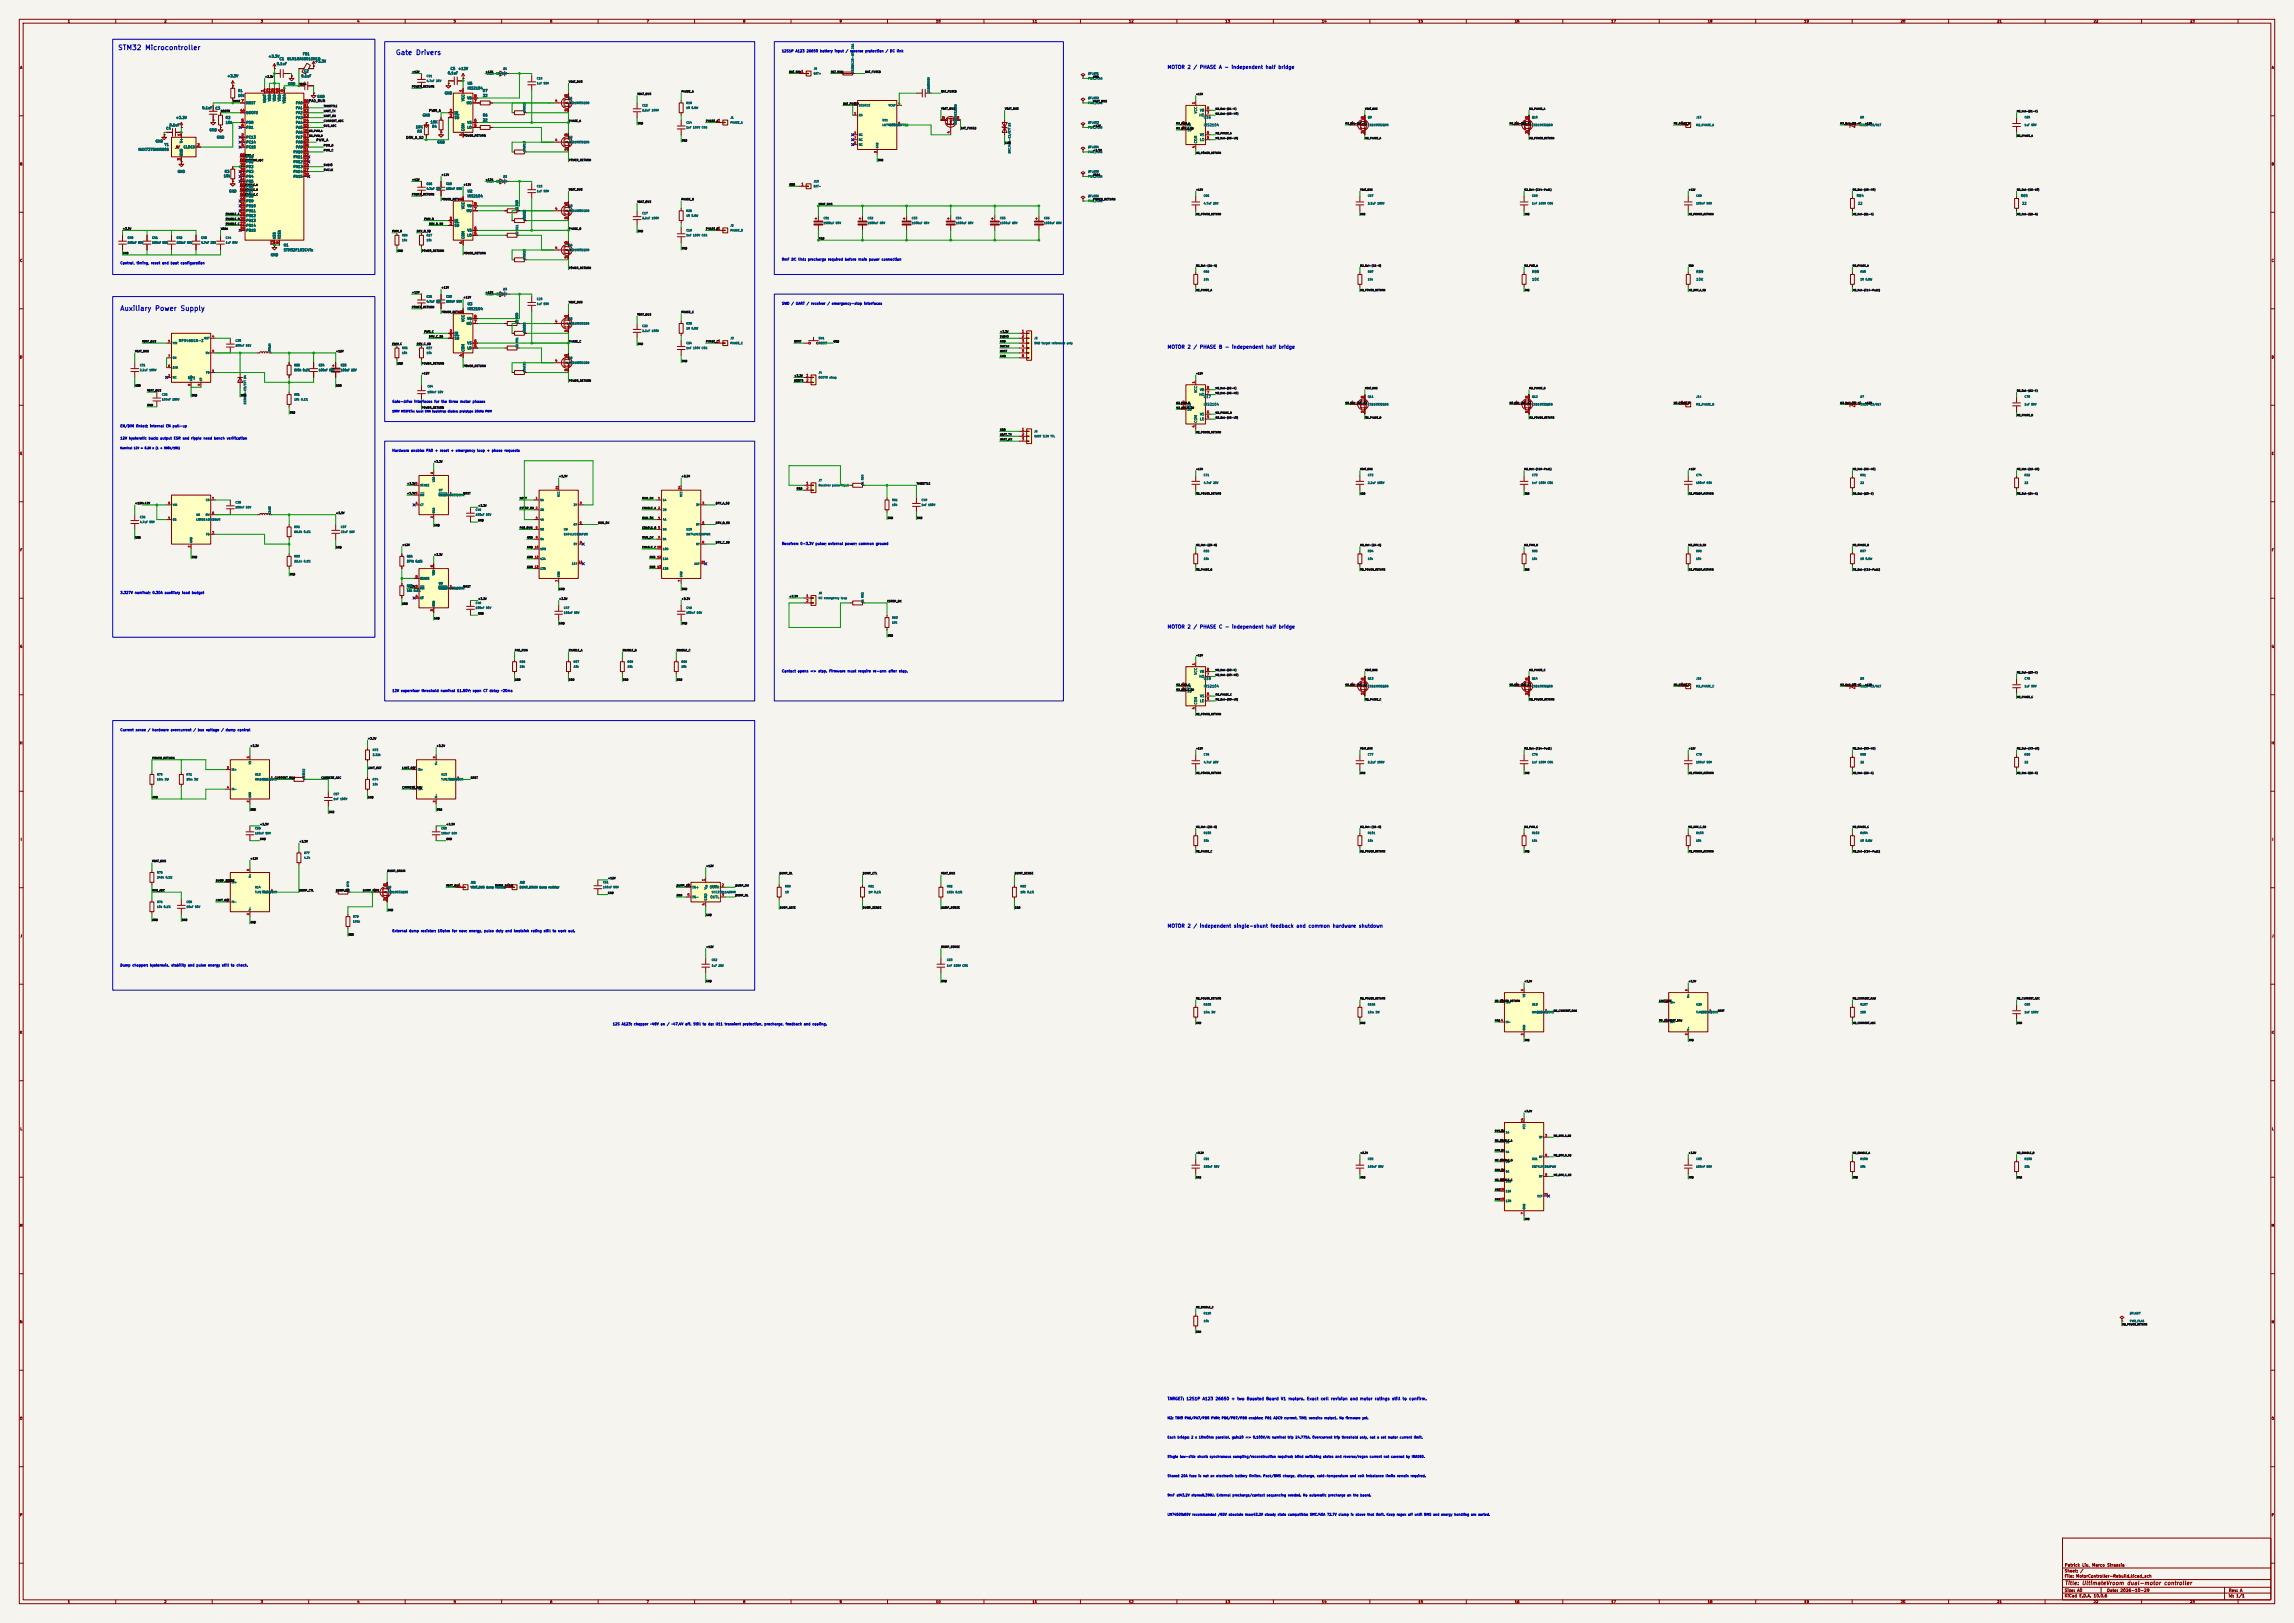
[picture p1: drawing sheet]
<svg xmlns="http://www.w3.org/2000/svg" width="1189mm" height="841mm" viewBox="0 0 1189 841" stroke-linecap="round" stroke-linejoin="round" font-family="sans-serif">
<defs><g id="words">
<g font-size="2.5" fill="#0000c2">
<text x="61" y="27">STM32 Microcontroller</text>
<text x="205" y="29">Gate Drivers</text>
<text x="62" y="162">Auxiliary Power Supply</text>
</g>
<text font-size="2" fill="#840000" x="1070" y="822">Title: UltimateVroom dual-motor controller</text>
<g font-size="1.8" fill="#0000c2">
<text x="605" y="36">MOTOR 2 / PHASE A - independent half bridge</text>
<text x="605" y="181">MOTOR 2 / PHASE B - independent half bridge</text>
<text x="605" y="326">MOTOR 2 / PHASE C - independent half bridge</text>
<text x="605" y="481">MOTOR 2 / independent single-shunt feedback and common hardware shutdown</text>
</g>
<text font-size="1.5" fill="#0000c2" x="605" y="726">TARGET: 12S1P A123 26650 + two Boosted Board V1 motors. Exact cell revision and motor ratings still to confirm.</text>
<g font-size="1.5" fill="#840000">
<text x="1070" y="815">Sheet: /</text>
<text x="1070" y="812">Patrick Liu, Marco Strassia</text>
<text x="1070" y="818">File: MotorController-Rebuild.kicad_sch</text>
<text x="1070" y="825">Size: A0</text>
<text x="1092" y="825">Date: 2026-10-29</text>
<text x="1155" y="825">Rev: A</text>
<text x="1070" y="828">KiCad E.D.A. 10.0.6</text>
<text x="1155" y="828">Id: 1/1</text>
</g>
<g font-size="1.3" fill="#840000">
<text x="35" y="12">1</text>
<text x="85" y="12">2</text>
<text x="135" y="12">3</text>
<text x="185" y="12">4</text>
<text x="235" y="12">5</text>
<text x="285" y="12">6</text>
<text x="335" y="12">7</text>
<text x="385" y="12">8</text>
<text x="435" y="12">9</text>
<text x="485" y="12">10</text>
<text x="535" y="12">11</text>
<text x="585" y="12">12</text>
<text x="635" y="12">13</text>
<text x="685" y="12">14</text>
<text x="735" y="12">15</text>
<text x="785" y="12">16</text>
<text x="835" y="12">17</text>
<text x="885" y="12">18</text>
<text x="935" y="12">19</text>
<text x="985" y="12">20</text>
<text x="1035" y="12">21</text>
<text x="1085" y="12">22</text>
<text x="1135" y="12">23</text>
<text x="10" y="36">A</text>
<text x="1177" y="36">A</text>
<text x="10" y="86">B</text>
<text x="1177" y="86">B</text>
<text x="10" y="136">C</text>
<text x="1177" y="136">C</text>
<text x="10" y="186">D</text>
<text x="1177" y="186">D</text>
<text x="10" y="236">E</text>
<text x="1177" y="236">E</text>
<text x="10" y="286">F</text>
<text x="1177" y="286">F</text>
<text x="10" y="336">G</text>
<text x="1177" y="336">G</text>
<text x="10" y="386">H</text>
<text x="1177" y="386">H</text>
<text x="11" y="436">I</text>
<text x="1178" y="436">I</text>
<text x="10" y="486">J</text>
<text x="1177" y="486">J</text>
<text x="10" y="536">K</text>
<text x="1177" y="536">K</text>
<text x="10" y="586">L</text>
<text x="1177" y="586">L</text>
<text x="10" y="636">M</text>
<text x="1177" y="636">M</text>
<text x="10" y="686">N</text>
<text x="1177" y="686">N</text>
<text x="10" y="736">O</text>
<text x="1177" y="736">O</text>
<text x="10" y="786">P</text>
<text x="1177" y="786">P</text>
<text x="35" y="831">1</text>
<text x="85" y="831">2</text>
<text x="135" y="831">3</text>
<text x="185" y="831">4</text>
<text x="235" y="831">5</text>
<text x="285" y="831">6</text>
<text x="335" y="831">7</text>
<text x="385" y="831">8</text>
<text x="435" y="831">9</text>
<text x="485" y="831">10</text>
<text x="535" y="831">11</text>
<text x="585" y="831">12</text>
<text x="635" y="831">13</text>
<text x="685" y="831">14</text>
<text x="735" y="831">15</text>
<text x="785" y="831">16</text>
<text x="835" y="831">17</text>
<text x="885" y="831">18</text>
<text x="935" y="831">19</text>
<text x="985" y="831">20</text>
<text x="1035" y="831">21</text>
<text x="1085" y="831">22</text>
<text x="1135" y="831">23</text>
</g>
<g font-size="1.3" fill="#006464">
<text x="157" y="29">FB1</text>
<text x="139" y="30">+3.3V</text>
<text x="143" y="34">0.1uF</text>
<text x="145" y="31">C1</text>
<text x="149" y="31">BLM18AG601SN1D</text>
<text x="163" y="33">+3.3V</text>
<text x="118" y="40">+3.3V</text>
<text x="156" y="40">0.1uF</text>
<text x="157" y="38">C2</text>
<text x="232" y="39">0.1uF</text>
<text x="233" y="37">C5</text>
<text x="237" y="37">+12V</text>
<text x="123" y="48">R1</text>
<text x="149" y="44">GND</text>
<text x="242" y="44">U5</text>
<text x="242" y="47">IRS2104</text>
<text x="250" y="48">R7</text>
<text x="123" y="50">10k</text>
<text x="138" y="53" transform="rotate(-90 138 53)">VBAT</text>
<text x="141" y="53" transform="rotate(-90 141 53)">VDD</text>
<text x="143" y="53" transform="rotate(-90 143 53)">VDD</text>
<text x="146" y="53" transform="rotate(-90 146 53)">VDD</text>
<text x="148" y="54" transform="rotate(-90 148 54)">VDDA</text>
<text x="164" y="51">GND</text>
<text x="230" y="49">GND</text>
<text x="241" y="53" transform="rotate(-90 241 53)">VCC</text>
<text x="242" y="52">VB</text>
<text x="250" y="50">22</text>
<text x="105" y="57">0.1uF</text>
<text x="111" y="57">C3</text>
<text x="127" y="54">NRST</text>
<text x="127" y="59">BOOT0</text>
<text x="153" y="54">PA0</text>
<text x="153" y="57">PA1</text>
<text x="153" y="59">PA2</text>
<text x="235" y="59">IN</text>
<text x="242" y="54">HO</text>
<text x="621" y="59" transform="rotate(-90 621 59)">VCC</text>
<text x="622" y="58">VB</text>
<text x="88" y="66">0.1uF</text>
<text x="91" y="62">+3.3V</text>
<text x="117" y="62">R2</text>
<text x="117" y="64">10k</text>
<text x="127" y="64">PD0</text>
<text x="153" y="62">PA3</text>
<text x="153" y="64">PA4</text>
<text x="219" y="61">GND</text>
<text x="223" y="64">10K</text>
<text x="235" y="62">SD</text>
<text x="242" y="64">VS</text>
<text x="250" y="61">R6</text>
<text x="250" y="63">22</text>
<text x="615" y="66">IN</text>
<text x="621" y="61">HO</text>
<text x="624" y="62">U16</text>
<text x="624" y="66">IRS2104</text>
<text x="86" y="68">C4</text>
<text x="108" y="68">GND</text>
<text x="127" y="67">PD1</text>
<text x="153" y="67">PA5</text>
<text x="153" y="70">PA6</text>
<text x="215" y="67">10K</text>
<text x="216" y="69">R5</text>
<text x="224" y="66">R4</text>
<text x="241" y="68" transform="rotate(-90 241 68)">COM</text>
<text x="242" y="67">LO</text>
<text x="615" y="68">SD</text>
<text x="622" y="71">VS</text>
<text x="80" y="74">GND</text>
<text x="85" y="76">Y1</text>
<text x="95" y="74" transform="rotate(-90 95 74)">V+</text>
<text x="95" y="77">CLOCK</text>
<text x="112" y="72">GND</text>
<text x="127" y="72">PC13</text>
<text x="127" y="75">PC14</text>
<text x="127" y="77">PC15</text>
<text x="153" y="72">PA7</text>
<text x="153" y="75">PA8</text>
<text x="153" y="77">PA9</text>
<text x="227" y="75">GND</text>
<text x="621" y="74" transform="rotate(-90 621 74)">COM</text>
<text x="622" y="73">LO</text>
<text x="72" y="78">MAX7375AXR805</text>
<text x="95" y="81" transform="rotate(-90 95 81)">GND</text>
<text x="127" y="82">PB0</text>
<text x="152" y="80">PA10</text>
<text x="152" y="82">PA11</text>
<text x="92" y="90">GND</text>
<text x="116" y="90">R3</text>
<text x="127" y="85">PB1</text>
<text x="127" y="87">PB2</text>
<text x="127" y="90">PB3</text>
<text x="152" y="85">PA12</text>
<text x="152" y="87">PA13</text>
<text x="152" y="90">PA14</text>
<text x="116" y="92">10k</text>
<text x="127" y="92">PB4</text>
<text x="127" y="95">PB5</text>
<text x="152" y="92">PA15</text>
<text x="119" y="100">GND</text>
<text x="127" y="97">PB6</text>
<text x="127" y="100">PB7</text>
<text x="242" y="100">U2</text>
<text x="127" y="108">PB10</text>
<text x="127" y="103">PB8</text>
<text x="127" y="105">PB9</text>
<text x="242" y="108">VB</text>
<text x="242" y="103">IRS2104</text>
<text x="962" y="102">R84</text>
<text x="963" y="106">22</text>
<text x="1047" y="102">R85</text>
<text x="1048" y="106">22</text>
<text x="127" y="110">PB11</text>
<text x="127" y="113">PB12</text>
<text x="241" y="109" transform="rotate(-90 241 109)">VCC</text>
<text x="242" y="110">HO</text>
<text x="127" y="115">PB13</text>
<text x="127" y="118">PB14</text>
<text x="235" y="115">IN</text>
<text x="235" y="118">SD</text>
<text x="127" y="120">PB15</text>
<text x="143" y="124" transform="rotate(-90 143 124)">VSS</text>
<text x="146" y="124" transform="rotate(-90 146 124)">VSSA</text>
<text x="241" y="124" transform="rotate(-90 241 124)">COM</text>
<text x="242" y="123">LO</text>
<text x="242" y="120">VS</text>
<text x="147" y="128">U1</text>
<text x="147" y="131">STM32F103C4Tx</text>
<text x="140" y="133">GND</text>
<text x="794" y="142">R88</text>
<text x="879" y="142">R89</text>
<text x="794" y="146">10K</text>
<text x="879" y="146">10K</text>
<text x="242" y="158">U3</text>
<text x="242" y="161">IRS2104</text>
<text x="241" y="167" transform="rotate(-90 241 167)">VCC</text>
<text x="242" y="166">VB</text>
<text x="235" y="174">IN</text>
<text x="242" y="169">HO</text>
<text x="92" y="177">MP9486GN-Z</text>
<text x="235" y="176">SD</text>
<text x="242" y="179">VS</text>
<text x="241" y="182" transform="rotate(-90 241 182)">COM</text>
<text x="242" y="181">LO</text>
<text x="97" y="197">MP1</text>
<text x="621" y="204" transform="rotate(-90 621 204)">VCC</text>
<text x="622" y="203">VB</text>
<text x="621" y="205">HO</text>
<text x="624" y="207">U17</text>
<text x="615" y="211">IN</text>
<text x="615" y="213">SD</text>
<text x="622" y="216">VS</text>
<text x="624" y="211">IRS2104</text>
<text x="621" y="219" transform="rotate(-90 621 219)">COM</text>
<text x="622" y="218">LO</text>
<text x="621" y="350" transform="rotate(-90 621 350)">VCC</text>
<text x="621" y="351">HO</text>
<text x="622" y="349">VB</text>
<text x="624" y="353">U18</text>
<text x="615" y="357">IN</text>
<text x="615" y="359">SD</text>
<text x="624" y="357">IRS2104</text>
<text x="621" y="365" transform="rotate(-90 621 365)">COM</text>
<text x="622" y="364">LO</text>
<text x="622" y="362">VS</text>
<text x="359" y="461">IN+</text>
<text x="367" y="461" transform="rotate(-90 367 461)">V</text>
<text x="368" y="461">OUTH</text>
<text x="359" y="466">IN-</text>
<text x="367" y="467" transform="rotate(-90 367 467)">GND</text>
<text x="368" y="466">OUTL</text>
</g>
<g font-size="1.3" fill="#0000c2">
<text x="405" y="27">12S1P A123 26650 battery input / reverse protection / DC link</text>
<text x="62" y="137">Control, timing, reset and boot configuration</text>
<text x="405" y="135">9mF DC link; precharge required before main power connection</text>
<text x="405" y="158">SWD / UART / receiver / emergency-stop interfaces</text>
<text x="203" y="209">Gate-drive interfaces for the three motor phases</text>
<text x="62" y="222">EN/DIM linked; internal EN pull-up</text>
<text x="62" y="228">12V hysteretic buck: output ESR and ripple need bench verification</text>
<text x="203" y="234">Hardware enable: PA0 + reset + emergency loop + phase requests</text>
<text x="405" y="283">Receiver: 0-3.3V pulse; external power; common ground</text>
<text x="62" y="308">3.327V nominal; 0.30A auxiliary load budget</text>
<text x="405" y="349">Contact opens =&gt; stop. Firmware must require re-arm after stop.</text>
<text x="203" y="359">12V supervisor threshold nominal 11.50V; open CT delay ~20ms</text>
<text x="62" y="379">Current sense / hardware overcurrent / bus voltage / dump control</text>
<text x="203" y="483">External dump resistor: 10ohm for now; energy, pulse duty and heatsink rating still to work out.</text>
<text x="62" y="501">Dump chopper: hysteresis, stability and pulse energy still to check.</text>
<text x="317" y="532">12S A123: chopper ~48V on / ~47.4V off. Still to do: U11 transient protection, precharge, feedback and cooling.</text>
</g>
<g font-size="1.3" fill="#a90000">
<text x="415" y="38">1</text>
<text x="137" y="48" transform="rotate(-90 137 48)">1</text>
<text x="147" y="48" transform="rotate(-90 147 48)">9</text>
<text x="240" y="48" transform="rotate(-90 240 48)">1</text>
<text x="125" y="53">7</text>
<text x="140" y="48" transform="rotate(-90 140 48)">24</text>
<text x="142" y="48" transform="rotate(-90 142 48)">36</text>
<text x="145" y="48" transform="rotate(-90 145 48)">48</text>
<text x="157" y="53">10PA0_RUN</text>
<text x="157" y="53">10</text>
<text x="246" y="53">7</text>
<text x="246" y="51">8</text>
<text x="288" y="53">4</text>
<text x="295" y="50" transform="rotate(-90 295 50)">5</text>
<text x="295" y="50" transform="rotate(-90 295 50)">6</text>
<text x="295" y="50" transform="rotate(-90 295 50)">7</text>
<text x="295" y="50" transform="rotate(-90 295 50)">8</text>
<text x="124" y="58">44</text>
<text x="157" y="56">11</text>
<text x="157" y="58">12</text>
<text x="233" y="58">2</text>
<text x="295" y="58" transform="rotate(-90 295 58)">1</text>
<text x="295" y="58" transform="rotate(-90 295 58)">2</text>
<text x="295" y="58" transform="rotate(-90 295 58)">3</text>
<text x="620" y="54" transform="rotate(-90 620 54)">1</text>
<text x="625" y="60">7</text>
<text x="625" y="57">8</text>
<text x="125" y="63">5</text>
<text x="125" y="66">6</text>
<text x="157" y="61">13</text>
<text x="157" y="63">14</text>
<text x="157" y="66">15</text>
<text x="233" y="61">3</text>
<text x="246" y="66">5</text>
<text x="246" y="63">6</text>
<text x="372" y="63">1</text>
<text x="488" y="62">5</text>
<text x="488" y="62">6</text>
<text x="488" y="62">7</text>
<text x="488" y="62">8</text>
<text x="496" y="62">1</text>
<text x="496" y="62">2</text>
<text x="496" y="62">3</text>
<text x="613" y="65">2</text>
<text x="700" y="65">4</text>
<text x="707" y="62" transform="rotate(-90 707 62)">5</text>
<text x="707" y="62" transform="rotate(-90 707 62)">6</text>
<text x="707" y="62" transform="rotate(-90 707 62)">7</text>
<text x="707" y="62" transform="rotate(-90 707 62)">8</text>
<text x="785" y="65">4</text>
<text x="792" y="62" transform="rotate(-90 792 62)">5</text>
<text x="792" y="62" transform="rotate(-90 792 62)">6</text>
<text x="792" y="62" transform="rotate(-90 792 62)">7</text>
<text x="792" y="62" transform="rotate(-90 792 62)">8</text>
<text x="871" y="65">1</text>
<text x="94" y="71" transform="rotate(-90 94 71)">1</text>
<text x="125" y="71">2</text>
<text x="157" y="68">16</text>
<text x="157" y="71">17</text>
<text x="240" y="71" transform="rotate(-90 240 71)">4</text>
<text x="295" y="71" transform="rotate(-90 295 71)">5</text>
<text x="295" y="71" transform="rotate(-90 295 71)">6</text>
<text x="295" y="71" transform="rotate(-90 295 71)">7</text>
<text x="295" y="71" transform="rotate(-90 295 71)">8</text>
<text x="493" y="69" transform="rotate(-90 493 69)">4</text>
<text x="613" y="67">3</text>
<text x="625" y="70">6</text>
<text x="707" y="69" transform="rotate(-90 707 69)">1</text>
<text x="707" y="69" transform="rotate(-90 707 69)">2</text>
<text x="707" y="69" transform="rotate(-90 707 69)">3</text>
<text x="792" y="69" transform="rotate(-90 792 69)">1</text>
<text x="792" y="69" transform="rotate(-90 792 69)">2</text>
<text x="792" y="69" transform="rotate(-90 792 69)">3</text>
<text x="102" y="76">2</text>
<text x="125" y="74">3</text>
<text x="125" y="76">4</text>
<text x="157" y="74">29</text>
<text x="157" y="76">30</text>
<text x="288" y="74">4</text>
<text x="620" y="77" transform="rotate(-90 620 77)">4</text>
<text x="625" y="72">5</text>
<text x="94" y="83" transform="rotate(-90 94 83)">3</text>
<text x="124" y="81">18</text>
<text x="124" y="84">19</text>
<text x="157" y="79">31</text>
<text x="157" y="81">32</text>
<text x="157" y="84">33</text>
<text x="295" y="78" transform="rotate(-90 295 78)">1</text>
<text x="295" y="78" transform="rotate(-90 295 78)">2</text>
<text x="295" y="78" transform="rotate(-90 295 78)">3</text>
<text x="124" y="86">20</text>
<text x="124" y="89">39</text>
<text x="157" y="86">34</text>
<text x="157" y="89">37</text>
<text x="124" y="91">40</text>
<text x="124" y="94">41</text>
<text x="157" y="91">38</text>
<text x="124" y="96">42</text>
<text x="124" y="99">43</text>
<text x="124" y="101">45</text>
<text x="415" y="96">1</text>
<text x="124" y="107">21</text>
<text x="124" y="104">46</text>
<text x="240" y="104" transform="rotate(-90 240 104)">1</text>
<text x="246" y="107">8</text>
<text x="295" y="106" transform="rotate(-90 295 106)">5</text>
<text x="295" y="106" transform="rotate(-90 295 106)">6</text>
<text x="295" y="106" transform="rotate(-90 295 106)">7</text>
<text x="295" y="106" transform="rotate(-90 295 106)">8</text>
<text x="124" y="109">22</text>
<text x="124" y="112">25</text>
<text x="246" y="109">7</text>
<text x="288" y="109">4</text>
<text x="295" y="114" transform="rotate(-90 295 114)">1</text>
<text x="295" y="114" transform="rotate(-90 295 114)">2</text>
<text x="295" y="114" transform="rotate(-90 295 114)">3</text>
<text x="124" y="114">26</text>
<text x="124" y="117">27</text>
<text x="124" y="119">28</text>
<text x="233" y="114">2</text>
<text x="233" y="117">3</text>
<text x="246" y="119">6</text>
<text x="372" y="119">1</text>
<text x="246" y="122">5</text>
<text x="142" y="127" transform="rotate(-90 142 127)">23</text>
<text x="145" y="126" transform="rotate(-90 145 126)">8</text>
<text x="240" y="126" transform="rotate(-90 240 126)">4</text>
<text x="288" y="129">4</text>
<text x="295" y="126" transform="rotate(-90 295 126)">5</text>
<text x="295" y="126" transform="rotate(-90 295 126)">6</text>
<text x="295" y="126" transform="rotate(-90 295 126)">7</text>
<text x="295" y="126" transform="rotate(-90 295 126)">8</text>
<text x="295" y="134" transform="rotate(-90 295 134)">1</text>
<text x="295" y="134" transform="rotate(-90 295 134)">2</text>
<text x="295" y="134" transform="rotate(-90 295 134)">3</text>
<text x="240" y="162" transform="rotate(-90 240 162)">1</text>
<text x="246" y="168">7</text>
<text x="246" y="165">8</text>
<text x="288" y="168">4</text>
<text x="295" y="165" transform="rotate(-90 295 165)">5</text>
<text x="295" y="165" transform="rotate(-90 295 165)">6</text>
<text x="295" y="165" transform="rotate(-90 295 165)">7</text>
<text x="295" y="165" transform="rotate(-90 295 165)">8</text>
<text x="233" y="173">2</text>
<text x="295" y="172" transform="rotate(-90 295 172)">1</text>
<text x="295" y="172" transform="rotate(-90 295 172)">2</text>
<text x="295" y="172" transform="rotate(-90 295 172)">3</text>
<text x="529" y="173">1</text>
<text x="233" y="175">3</text>
<text x="246" y="178">6</text>
<text x="372" y="178">1</text>
<text x="529" y="175">2</text>
<text x="529" y="178">3</text>
<text x="240" y="185" transform="rotate(-90 240 185)">4</text>
<text x="246" y="180">5</text>
<text x="295" y="185" transform="rotate(-90 295 185)">5</text>
<text x="295" y="185" transform="rotate(-90 295 185)">6</text>
<text x="295" y="185" transform="rotate(-90 295 185)">7</text>
<text x="295" y="185" transform="rotate(-90 295 185)">8</text>
<text x="529" y="180">4</text>
<text x="529" y="183">5</text>
<text x="529" y="185">6</text>
<text x="288" y="188">4</text>
<text x="295" y="193" transform="rotate(-90 295 193)">1</text>
<text x="295" y="193" transform="rotate(-90 295 193)">2</text>
<text x="295" y="193" transform="rotate(-90 295 193)">3</text>
<text x="418" y="195">1</text>
<text x="418" y="198">2</text>
<text x="620" y="199" transform="rotate(-90 620 199)">1</text>
<text x="625" y="202">8</text>
<text x="613" y="209">2</text>
<text x="625" y="204">7</text>
<text x="700" y="209">4</text>
<text x="707" y="206" transform="rotate(-90 707 206)">5</text>
<text x="707" y="206" transform="rotate(-90 707 206)">6</text>
<text x="707" y="206" transform="rotate(-90 707 206)">7</text>
<text x="707" y="206" transform="rotate(-90 707 206)">8</text>
<text x="785" y="209">4</text>
<text x="792" y="206" transform="rotate(-90 792 206)">5</text>
<text x="792" y="206" transform="rotate(-90 792 206)">6</text>
<text x="792" y="206" transform="rotate(-90 792 206)">7</text>
<text x="792" y="206" transform="rotate(-90 792 206)">8</text>
<text x="871" y="209">1</text>
<text x="613" y="212">3</text>
<text x="625" y="214">6</text>
<text x="707" y="214" transform="rotate(-90 707 214)">1</text>
<text x="707" y="214" transform="rotate(-90 707 214)">2</text>
<text x="707" y="214" transform="rotate(-90 707 214)">3</text>
<text x="792" y="214" transform="rotate(-90 792 214)">1</text>
<text x="792" y="214" transform="rotate(-90 792 214)">2</text>
<text x="792" y="214" transform="rotate(-90 792 214)">3</text>
<text x="620" y="222" transform="rotate(-90 620 222)">4</text>
<text x="625" y="217">5</text>
<text x="529" y="223">1</text>
<text x="529" y="226">2</text>
<text x="529" y="228">3</text>
<text x="418" y="251">1</text>
<text x="418" y="254">2</text>
<text x="418" y="310">1</text>
<text x="418" y="312">2</text>
<text x="620" y="345" transform="rotate(-90 620 345)">1</text>
<text x="625" y="348">8</text>
<text x="625" y="350">7</text>
<text x="707" y="353" transform="rotate(-90 707 353)">5</text>
<text x="707" y="353" transform="rotate(-90 707 353)">6</text>
<text x="707" y="353" transform="rotate(-90 707 353)">7</text>
<text x="707" y="353" transform="rotate(-90 707 353)">8</text>
<text x="792" y="353" transform="rotate(-90 792 353)">5</text>
<text x="792" y="353" transform="rotate(-90 792 353)">6</text>
<text x="792" y="353" transform="rotate(-90 792 353)">7</text>
<text x="792" y="353" transform="rotate(-90 792 353)">8</text>
<text x="613" y="355">2</text>
<text x="613" y="358">3</text>
<text x="700" y="355">4</text>
<text x="785" y="355">4</text>
<text x="871" y="355">1</text>
<text x="625" y="363">5</text>
<text x="625" y="361">6</text>
<text x="707" y="360" transform="rotate(-90 707 360)">1</text>
<text x="707" y="360" transform="rotate(-90 707 360)">2</text>
<text x="707" y="360" transform="rotate(-90 707 360)">3</text>
<text x="792" y="360" transform="rotate(-90 792 360)">1</text>
<text x="792" y="360" transform="rotate(-90 792 360)">2</text>
<text x="792" y="360" transform="rotate(-90 792 360)">3</text>
<text x="620" y="368" transform="rotate(-90 620 368)">4</text>
<text x="201" y="459" transform="rotate(-90 201 459)">5</text>
<text x="201" y="459" transform="rotate(-90 201 459)">6</text>
<text x="201" y="459" transform="rotate(-90 201 459)">7</text>
<text x="201" y="459" transform="rotate(-90 201 459)">8</text>
<text x="237" y="460">1</text>
<text x="263" y="460">1</text>
<text x="356" y="460">6</text>
<text x="366" y="457" transform="rotate(-90 366 457)">1</text>
<text x="374" y="460">2</text>
<text x="194" y="462">4</text>
<text x="201" y="467" transform="rotate(-90 201 467)">1</text>
<text x="201" y="467" transform="rotate(-90 201 467)">2</text>
<text x="201" y="467" transform="rotate(-90 201 467)">3</text>
<text x="356" y="465">5</text>
<text x="374" y="465">3</text>
<text x="366" y="469" transform="rotate(-90 366 469)">4</text>
</g>
<g font-size="1.3" fill="#0f0f0f">
<text x="222" y="58">PWM_A</text>
<text x="164" y="74">PWM_A</text>
<text x="210" y="72">DRV_A_SD</text>
</g>
<g font-size="1.2" fill="#0000c2">
<text x="605" y="736">M2: TIM3 PA6/PA7/PB0 PWM; PB6/PB7/PB8 enables; PB1 ADC9 current. TIM1 remains motor1. No firmware yet.</text>
<text x="605" y="746">Each bridge: 2 x 10mOhm parallel, gain20 =&gt; 0.100V/A; nominal trip 24.775A. Overcurrent trip threshold only, not a set motor current limit.</text>
<text x="605" y="756">Single low-side shunt: synchronous sampling/reconstruction required; blind switching states and reverse/regen current not covered by INA180.</text>
<text x="605" y="766">Shared 20A fuse is not an electronic battery limiter. Pack/BMS charge, discharge, cold-temperature and cell imbalance limits remain required.</text>
<text x="605" y="776">9mF at43.2V stores8.398J. External precharge/contact sequencing needed. No automatic precharge on the board.</text>
<text x="605" y="786">LM74500:60V recommended /65V absolute max;43.2V steady state compatible; SMCJ45A 72.7V clamp is above that limit. Keep regen off until BMS and energy handling are sorted.</text>
</g>
<g font-size="1" fill="#006464">
<text x="443" y="36" transform="rotate(-90 443 36)">F1</text>
<text x="221" y="40">C11</text>
<text x="252" y="39">US1G-E3/61T</text>
<text x="261" y="36">D1</text>
<text x="278" y="41">C10</text>
<text x="422" y="36">J9</text>
<text x="422" y="39">BAT+</text>
<text x="443" y="38" transform="rotate(-90 443 38)">1025HC20-RTR 20A</text>
<text x="564" y="39">#FLG01</text>
<text x="564" y="41">PWR_FLAG</text>
<text x="221" y="43">4.7uF 25V</text>
<text x="278" y="44">1uF 50V</text>
<text x="482" y="46" transform="rotate(-90 482 46)">C5050V</text>
<text x="295" y="52">Q1</text>
<text x="482" y="48" transform="rotate(-90 482 48)">220nF</text>
<text x="564" y="52">#FLG02</text>
<text x="273" y="58" transform="rotate(-90 273 58)">10kR12</text>
<text x="295" y="54">CSD19532Q5B</text>
<text x="333" y="55">C12</text>
<text x="333" y="58">2.2uF 100V</text>
<text x="356" y="54">R18</text>
<text x="356" y="57">10 0.5W</text>
<text x="445" y="55">SOURCE</text>
<text x="460" y="55">VCAP</text>
<text x="564" y="54">PWR_FLAG</text>
<text x="356" y="64">C14</text>
<text x="378" y="62">J1</text>
<text x="378" y="64">PHASE_A</text>
<text x="445" y="60">EN</text>
<text x="457" y="63">U11</text>
<text x="457" y="66">LM74500QDDFRQ1</text>
<text x="461" y="66">GATE</text>
<text x="496" y="65" transform="rotate(-90 496 65)">CSD19532Q5B</text>
<text x="496" y="62" transform="rotate(-90 496 62)">Q7</text>
<text x="564" y="64">#FLG03</text>
<text x="709" y="62">Q9</text>
<text x="709" y="66">CSD19532Q5B</text>
<text x="794" y="62">Q10</text>
<text x="794" y="66">CSD19532Q5B</text>
<text x="879" y="62">J13</text>
<text x="879" y="66">M2_PHASE_A</text>
<text x="964" y="62">D6</text>
<text x="964" y="66">US1G-E3/61T</text>
<text x="1049" y="62">C65</text>
<text x="1049" y="66">1uF 50V</text>
<text x="295" y="72">Q2</text>
<text x="356" y="67">1nF 100V C0G</text>
<text x="445" y="71">NC</text>
<text x="564" y="67">PWR_FLAG</text>
<text x="295" y="74">CSD19532Q5B</text>
<text x="445" y="73">NC</text>
<text x="445" y="76">NC</text>
<text x="455" y="77" transform="rotate(-90 455 77)">GND</text>
<text x="564" y="77">#FLG04</text>
<text x="273" y="79" transform="rotate(-90 273 79)">10kR13</text>
<text x="524" y="80" transform="rotate(-90 524 80)">SMCJ45A-E3/57T D5</text>
<text x="564" y="79">PWR_FLAG</text>
<text x="564" y="90">#FLG05</text>
<text x="252" y="95">US1G-E3/61T</text>
<text x="261" y="92">D2</text>
<text x="422" y="95">J10</text>
<text x="564" y="92">PWR_FLAG</text>
<text x="221" y="96">C16</text>
<text x="221" y="99">4.7uF 25V</text>
<text x="231" y="96">C18</text>
<text x="231" y="99">100nF 50V</text>
<text x="278" y="97">C15</text>
<text x="278" y="100">1uF 50V</text>
<text x="422" y="97">BAT-</text>
<text x="295" y="107">Q3</text>
<text x="564" y="102">#FLG06</text>
<text x="564" y="105">PWR_FLAG</text>
<text x="624" y="102">C66</text>
<text x="624" y="106">4.7uF 25V</text>
<text x="709" y="102">C67</text>
<text x="709" y="106">2.2uF 100V</text>
<text x="794" y="102">C68</text>
<text x="794" y="106">1nF 100V C0G</text>
<text x="879" y="102">C69</text>
<text x="879" y="106">100nF 50V</text>
<text x="269" y="109" transform="rotate(-90 269 109)">22 R20</text>
<text x="295" y="110">CSD19532Q5B</text>
<text x="333" y="111">C17</text>
<text x="333" y="114">2.2uF 100V</text>
<text x="356" y="110">R28</text>
<text x="356" y="113">10 0.5W</text>
<text x="427" y="114">C51</text>
<text x="450" y="114">C52</text>
<text x="472" y="114">C53</text>
<text x="495" y="114">C54</text>
<text x="518" y="114">C55</text>
<text x="541" y="114">C56</text>
<text x="273" y="114" transform="rotate(-90 273 114)">10kR22</text>
<text x="378" y="118">J2</text>
<text x="427" y="116">1500uF 80V</text>
<text x="450" y="116">1500uF 80V</text>
<text x="472" y="116">1500uF 80V</text>
<text x="495" y="116">1500uF 80V</text>
<text x="518" y="116">1500uF 80V</text>
<text x="541" y="116">1500uF 80V</text>
<text x="66" y="124">C40</text>
<text x="79" y="124">C41</text>
<text x="91" y="124">C42</text>
<text x="104" y="124">C43</text>
<text x="117" y="124">C44</text>
<text x="208" y="123">R26</text>
<text x="208" y="125">10k</text>
<text x="221" y="123">R27</text>
<text x="221" y="125">10k</text>
<text x="269" y="122" transform="rotate(-90 269 122)">22 R21</text>
<text x="356" y="120">C19</text>
<text x="356" y="123">1nF 100V C0G</text>
<text x="378" y="120">PHASE_B</text>
<text x="66" y="126">100nF 50V</text>
<text x="79" y="126">100nF 50V</text>
<text x="91" y="126">100nF 50V</text>
<text x="104" y="126">4.7uF 25V</text>
<text x="117" y="126">1uF 50V</text>
<text x="295" y="128">Q4</text>
<text x="295" y="130">CSD19532Q5B</text>
<text x="273" y="135" transform="rotate(-90 273 135)">10kR23</text>
<text x="624" y="142">R86</text>
<text x="709" y="142">R87</text>
<text x="964" y="142">R90</text>
<text x="624" y="146">10k</text>
<text x="709" y="146">10k</text>
<text x="964" y="146">10 0.5W</text>
<text x="221" y="154">C21</text>
<text x="231" y="154">C23</text>
<text x="252" y="153">US1G-E3/61T</text>
<text x="261" y="151">D3</text>
<text x="278" y="156">C20</text>
<text x="221" y="157">4.7uF 25V</text>
<text x="231" y="157">100nF 50V</text>
<text x="278" y="158">1uF 50V</text>
<text x="269" y="168" transform="rotate(-90 269 168)">22 R30</text>
<text x="295" y="166">Q5</text>
<text x="273" y="173" transform="rotate(-90 273 173)">10kR32</text>
<text x="295" y="168">CSD19532Q5B</text>
<text x="333" y="170">C22</text>
<text x="333" y="172">2.2uF 100V</text>
<text x="356" y="168">R38</text>
<text x="356" y="171">10 0.5W</text>
<text x="89" y="179">VIN</text>
<text x="106" y="176">BST</text>
<text x="122" y="177">C30</text>
<text x="122" y="180">100nF 50V</text>
<text x="356" y="179">C24</text>
<text x="378" y="176">J3</text>
<text x="378" y="179">PHASE_C</text>
<text x="424" y="176">SW1</text>
<text x="424" y="179">RESET</text>
<text x="536" y="176">J5</text>
<text x="536" y="179">SWD target reference only</text>
<text x="106" y="184">SW</text>
<text x="140" y="183" transform="rotate(-90 140 183)">100uH</text>
<text x="140" y="180" transform="rotate(-90 140 180)">L1</text>
<text x="208" y="181">R36</text>
<text x="208" y="184">10k</text>
<text x="221" y="181">R37</text>
<text x="221" y="184">10k</text>
<text x="269" y="180" transform="rotate(-90 269 180)">22 R31</text>
<text x="356" y="181">1nF 100V C0G</text>
<text x="72" y="190">C31</text>
<text x="89" y="191">DIM</text>
<text x="89" y="186">EN</text>
<text x="152" y="190">R50</text>
<text x="165" y="190">C34</text>
<text x="177" y="190">C33</text>
<text x="295" y="186">Q6</text>
<text x="295" y="189">CSD19532Q5B</text>
<text x="72" y="193">2.2uF 100V</text>
<text x="89" y="196">NC</text>
<text x="100" y="198" transform="rotate(-90 100 198)">GND</text>
<text x="105" y="198" transform="rotate(-90 105 198)">EP</text>
<text x="107" y="194">FB</text>
<text x="152" y="193">590k 0.1%</text>
<text x="165" y="193">100nF 50V</text>
<text x="177" y="193">100uF 25V</text>
<text x="273" y="193" transform="rotate(-90 273 193)">10kR33</text>
<text x="424" y="194">J4</text>
<text x="424" y="196">BOOT0 strap</text>
<text x="221" y="201">C64</text>
<text x="221" y="204">100nF 50V</text>
<text x="84" y="205">C32</text>
<text x="84" y="208">100nF 100V</text>
<text x="128" y="210" transform="rotate(-90 128 210)">SS3H10-E3/57T D4</text>
<text x="152" y="205">R51</text>
<text x="152" y="208">10k 0.1%</text>
<text x="709" y="206">Q11</text>
<text x="794" y="206">Q12</text>
<text x="879" y="206">J14</text>
<text x="964" y="206">D7</text>
<text x="1049" y="206">C70</text>
<text x="709" y="210">CSD19532Q5B</text>
<text x="794" y="210">CSD19532Q5B</text>
<text x="879" y="210">M2_PHASE_B</text>
<text x="964" y="210">US1G-E3/61T</text>
<text x="1049" y="210">1uF 50V</text>
<text x="536" y="224">J6</text>
<text x="536" y="227">UART 3.3V TTL</text>
<text x="226" y="250" transform="rotate(-90 226 250)">VDD</text>
<text x="424" y="250">J7</text>
<text x="448" y="251" transform="rotate(-90 448 251)">1k R60</text>
<text x="624" y="247">C71</text>
<text x="624" y="251">4.7uF 25V</text>
<text x="709" y="247">C72</text>
<text x="709" y="251">2.2uF 100V</text>
<text x="794" y="247">C73</text>
<text x="794" y="251">1nF 100V C0G</text>
<text x="879" y="247">C74</text>
<text x="879" y="251">100nF 50V</text>
<text x="964" y="247">R91</text>
<text x="964" y="251">22</text>
<text x="1049" y="247">R92</text>
<text x="1049" y="251">22</text>
<text x="218" y="257">MR</text>
<text x="218" y="252">SENSE</text>
<text x="227" y="257">RESET</text>
<text x="227" y="255">U7</text>
<text x="227" y="257">TPS3808G33DBVR</text>
<text x="290" y="258" transform="rotate(-90 290 258)">VCC</text>
<text x="354" y="258" transform="rotate(-90 354 258)">VCC</text>
<text x="424" y="252">Receiver pulse input</text>
<text x="89" y="262">VIN</text>
<text x="107" y="260">CB</text>
<text x="122" y="261">C35</text>
<text x="122" y="264">100nF 50V</text>
<text x="218" y="262">CT</text>
<text x="280" y="260">1A</text>
<text x="297" y="262">3Y</text>
<text x="343" y="260">1A</text>
<text x="361" y="262">3Y</text>
<text x="462" y="260">R61</text>
<text x="462" y="262">10k</text>
<text x="478" y="260">C49</text>
<text x="478" y="262">1nF 100V</text>
<text x="72" y="269">C36</text>
<text x="89" y="270">EN</text>
<text x="102" y="267">U6</text>
<text x="102" y="270">LMR51410XDBVR</text>
<text x="106" y="267">SW</text>
<text x="140" y="267" transform="rotate(-90 140 267)">22uH</text>
<text x="140" y="264" transform="rotate(-90 140 264)">L2</text>
<text x="226" y="266" transform="rotate(-90 226 266)">GND</text>
<text x="246" y="265">C45</text>
<text x="246" y="267">100nF 50V</text>
<text x="280" y="265">2B</text>
<text x="280" y="270">4A</text>
<text x="343" y="265">2B</text>
<text x="343" y="270">4A</text>
<text x="72" y="271">4.7uF 50V</text>
<text x="152" y="274">R52</text>
<text x="177" y="274">C37</text>
<text x="280" y="275">5B</text>
<text x="292" y="275">U9</text>
<text x="297" y="273">6Y</text>
<text x="343" y="275">5B</text>
<text x="356" y="275">U10</text>
<text x="361" y="273">6Y</text>
<text x="100" y="281" transform="rotate(-90 100 281)">GND</text>
<text x="107" y="278">FB</text>
<text x="152" y="276">69.8k 0.1%</text>
<text x="177" y="276">22uF 16V</text>
<text x="280" y="280">9A</text>
<text x="292" y="278">SN74LVC08APWR</text>
<text x="343" y="280">9A</text>
<text x="356" y="278">SN74LVC08APWR</text>
<text x="280" y="285">10B</text>
<text x="297" y="283">8Y</text>
<text x="343" y="285">10B</text>
<text x="361" y="283">8Y</text>
<text x="624" y="286">R93</text>
<text x="709" y="286">R94</text>
<text x="794" y="286">R95</text>
<text x="879" y="286">R96</text>
<text x="964" y="286">R97</text>
<text x="152" y="289">R53</text>
<text x="152" y="292">22.1k 0.1%</text>
<text x="211" y="289">R54</text>
<text x="211" y="292">274k 0.1%</text>
<text x="280" y="290">12A</text>
<text x="296" y="293">11Y</text>
<text x="343" y="290">12A</text>
<text x="360" y="293">11Y</text>
<text x="624" y="290">10k</text>
<text x="709" y="290">10k</text>
<text x="794" y="290">10k</text>
<text x="879" y="290">10k</text>
<text x="964" y="290">10 0.5W</text>
<text x="226" y="298" transform="rotate(-90 226 298)">VDD</text>
<text x="280" y="295">13B</text>
<text x="290" y="299" transform="rotate(-90 290 299)">GND</text>
<text x="343" y="295">13B</text>
<text x="354" y="299" transform="rotate(-90 354 299)">GND</text>
<text x="211" y="304">R55</text>
<text x="218" y="306">MR</text>
<text x="218" y="300">SENSE</text>
<text x="227" y="306">RESET</text>
<text x="227" y="303">U8</text>
<text x="227" y="306">TPS3808G01DBVR</text>
<text x="227" y="306">TP</text>
<text x="230" y="306">3808G01DBVR</text>
<text x="211" y="307">10k 0.1%</text>
<text x="218" y="311">CT</text>
<text x="424" y="308">J8</text>
<text x="424" y="311">NC emergency loop</text>
<text x="226" y="314" transform="rotate(-90 226 314)">GND</text>
<text x="246" y="313">C46</text>
<text x="246" y="316">100nF 50V</text>
<text x="292" y="316">C47</text>
<text x="356" y="316">C48</text>
<text x="448" y="312" transform="rotate(-90 448 312)">1k R62</text>
<text x="292" y="318">100nF 50V</text>
<text x="356" y="318">100nF 50V</text>
<text x="462" y="321">R63</text>
<text x="462" y="323">10k</text>
<text x="269" y="344">R56</text>
<text x="269" y="346">10k</text>
<text x="297" y="344">R57</text>
<text x="297" y="346">10k</text>
<text x="325" y="344">R58</text>
<text x="325" y="346">10k</text>
<text x="353" y="344">R59</text>
<text x="353" y="346">10k</text>
<text x="709" y="352">Q13</text>
<text x="794" y="352">Q14</text>
<text x="879" y="352">J15</text>
<text x="964" y="352">D8</text>
<text x="1049" y="352">C75</text>
<text x="709" y="356">CSD19532Q5B</text>
<text x="794" y="356">CSD19532Q5B</text>
<text x="879" y="356">M2_PHASE_C</text>
<text x="964" y="356">US1G-E3/61T</text>
<text x="1049" y="356">1uF 50V</text>
<text x="193" y="389">R73</text>
<text x="193" y="392">3.32k</text>
<text x="624" y="392">C76</text>
<text x="624" y="396">4.7uF 25V</text>
<text x="709" y="392">C77</text>
<text x="709" y="396">2.2uF 100V</text>
<text x="794" y="392">C78</text>
<text x="794" y="396">1nF 100V C0G</text>
<text x="879" y="392">C79</text>
<text x="879" y="396">100nF 50V</text>
<text x="964" y="392">R98</text>
<text x="964" y="396">22</text>
<text x="1049" y="392">R99</text>
<text x="1049" y="396">22</text>
<text x="120" y="400">IN+</text>
<text x="130" y="396" transform="rotate(-90 130 396)">VS</text>
<text x="158" y="401" transform="rotate(-90 158 401)">R72</text>
<text x="216" y="400">IN+</text>
<text x="227" y="396" transform="rotate(-90 227 396)">V+</text>
<text x="81" y="402">R70</text>
<text x="81" y="405">10m 3W</text>
<text x="97" y="402">R71</text>
<text x="97" y="405">10m 3W</text>
<text x="132" y="402">U12</text>
<text x="132" y="405">INA180A1IDBVR</text>
<text x="136" y="405">OUT</text>
<text x="158" y="404" transform="rotate(-90 158 404)">100</text>
<text x="193" y="405">R74</text>
<text x="193" y="407">10k</text>
<text x="229" y="402">U13</text>
<text x="229" y="405">TLV1701AIDBVR</text>
<text x="233" y="405">OUT</text>
<text x="120" y="410">IN-</text>
<text x="130" y="414" transform="rotate(-90 130 414)">GND</text>
<text x="173" y="412">C57</text>
<text x="216" y="410">IN-</text>
<text x="227" y="414" transform="rotate(-90 227 414)">V-</text>
<text x="173" y="415">1nF 100V</text>
<text x="132" y="430">C59</text>
<text x="229" y="430">C60</text>
<text x="132" y="433">100nF 50V</text>
<text x="229" y="433">100nF 50V</text>
<text x="624" y="432">R100</text>
<text x="624" y="436">10k</text>
<text x="709" y="432">R101</text>
<text x="709" y="436">10k</text>
<text x="794" y="432">R102</text>
<text x="794" y="436">10k</text>
<text x="879" y="432">R103</text>
<text x="879" y="436">10k</text>
<text x="964" y="432">R104</text>
<text x="964" y="436">10 0.5W</text>
<text x="157" y="443">R77</text>
<text x="157" y="445">4.7k</text>
<text x="81" y="453">R75</text>
<text x="81" y="455">249k 0.1%</text>
<text x="130" y="455" transform="rotate(-90 130 455)">V+</text>
<text x="120" y="458">IN+</text>
<text x="132" y="460">U14</text>
<text x="201" y="460">Q8</text>
<text x="244" y="458">J11</text>
<text x="244" y="460">VBAT_BUS dump resistor</text>
<text x="269" y="458">J12</text>
<text x="269" y="460">DUMP_DRAIN dump resistor</text>
<text x="312" y="458">C61</text>
<text x="312" y="460">100nF 50V</text>
<text x="369" y="460">U15</text>
<text x="407" y="460">R80</text>
<text x="450" y="460">R81</text>
<text x="491" y="460">R82</text>
<text x="529" y="460">R83</text>
<text x="132" y="463">TLV1701AIDBVR</text>
<text x="136" y="463">OUT</text>
<text x="181" y="462" transform="rotate(-90 181 462)">10 R78</text>
<text x="201" y="463">CSD19532Q5B</text>
<text x="369" y="463">UCC27511ADBVR</text>
<text x="407" y="463">10</text>
<text x="450" y="463">1M 0.1%</text>
<text x="491" y="463">182k 0.1%</text>
<text x="529" y="463">10k 0.1%</text>
<text x="81" y="468">R76</text>
<text x="81" y="471">10k 0.1%</text>
<text x="97" y="468">C58</text>
<text x="97" y="471">10nF 50V</text>
<text x="120" y="468">IN-</text>
<text x="130" y="472" transform="rotate(-90 130 472)">V-</text>
<text x="183" y="476">R79</text>
<text x="183" y="478">100k</text>
<text x="369" y="498">C62</text>
<text x="369" y="501">1uF 25V</text>
<text x="491" y="498">C63</text>
<text x="491" y="501">1nF 100V C0G</text>
<text x="624" y="521">R105</text>
<text x="709" y="521">R106</text>
<text x="780" y="520">IN+</text>
<text x="791" y="517" transform="rotate(-90 791 517)">VS</text>
<text x="794" y="521">U19</text>
<text x="865" y="520">IN+</text>
<text x="876" y="517" transform="rotate(-90 876 517)">V+</text>
<text x="879" y="521">U20</text>
<text x="964" y="521">R107</text>
<text x="1049" y="521">C80</text>
<text x="624" y="525">10m 3W</text>
<text x="709" y="525">10m 3W</text>
<text x="794" y="525">INA180A1IDBVR</text>
<text x="797" y="525">OUT</text>
<text x="879" y="525">TLV1701AIDBVR</text>
<text x="882" y="525">OUT</text>
<text x="964" y="525">100</text>
<text x="1049" y="525">1nF 100V</text>
<text x="780" y="530">IN-</text>
<text x="865" y="530">IN-</text>
<text x="791" y="534" transform="rotate(-90 791 534)">GND</text>
<text x="876" y="534" transform="rotate(-90 876 534)">V-</text>
<text x="780" y="587">1A</text>
<text x="791" y="585" transform="rotate(-90 791 585)">VCC</text>
<text x="780" y="593">2B</text>
<text x="798" y="590">3Y</text>
<text x="780" y="598">4A</text>
<text x="624" y="601">C81</text>
<text x="624" y="605">100nF 50V</text>
<text x="709" y="601">C82</text>
<text x="709" y="605">100nF 50V</text>
<text x="780" y="603">5B</text>
<text x="794" y="601">U21</text>
<text x="794" y="605">SN74LVC08APWR</text>
<text x="798" y="600">6Y</text>
<text x="879" y="601">C83</text>
<text x="879" y="605">100nF 50V</text>
<text x="964" y="601">R108</text>
<text x="964" y="605">10k</text>
<text x="1049" y="601">R109</text>
<text x="1049" y="605">10k</text>
<text x="780" y="608">9A</text>
<text x="798" y="610">8Y</text>
<text x="780" y="613">10B</text>
<text x="780" y="618">12A</text>
<text x="780" y="623">13B</text>
<text x="797" y="621">11Y</text>
<text x="791" y="627" transform="rotate(-90 791 627)">GND</text>
<text x="624" y="681">R110</text>
<text x="1104" y="681">#FLG07</text>
<text x="624" y="685">10k</text>
<text x="1104" y="685">PWR_FLAG</text>
</g>
<g font-size="1" fill="#0f0f0f">
<text x="137" y="41">+3.3V</text>
<text x="213" y="38">+12V</text>
<text x="251" y="38">+12V</text>
<text x="409" y="38">BAT_RAW</text>
<text x="431" y="38">BAT_RAW</text>
<text x="448" y="38">BAT_FUSED</text>
<text x="566" y="41">GND</text>
<text x="155" y="44">VDDA</text>
<text x="213" y="46">POWER_RETURN</text>
<text x="295" y="43">VBAT_BUS</text>
<text x="121" y="53">NRST</text>
<text x="330" y="49">VBAT_BUS</text>
<text x="353" y="48">PHASE_A</text>
<text x="488" y="48">BAT_FUSED</text>
<text x="566" y="53">VBAT_BUS</text>
<text x="114" y="58">BOOT0</text>
<text x="168" y="56">THROTTLE</text>
<text x="168" y="58">UART_TX</text>
<text x="437" y="55">BAT_FUSED</text>
<text x="488" y="57">VBAT_BUS</text>
<text x="521" y="57">VBAT_BUS</text>
<text x="168" y="61">UART_RX</text>
<text x="168" y="63">CURRENT_ADC</text>
<text x="168" y="66">BUS_ADC</text>
<text x="295" y="63">PHASE_A</text>
<text x="330" y="65">GND</text>
<text x="366" y="63">PHASE_A</text>
<text x="566" y="66">+12V</text>
<text x="240" y="71">POWER_RETURN</text>
<text x="498" y="67">BAT_FUSED</text>
<text x="168" y="76">PWM_B</text>
<text x="353" y="74">GND</text>
<text x="521" y="75">GND</text>
<text x="168" y="79">PWM_C</text>
<text x="295" y="84">POWER_RETURN</text>
<text x="455" y="84">GND</text>
<text x="566" y="79">+3.3V</text>
<text x="168" y="86">SWDIO</text>
<text x="168" y="89">SWCLK</text>
<text x="213" y="94">+12V</text>
<text x="229" y="91">+12V</text>
<text x="251" y="94">+12V</text>
<text x="566" y="91">VDDA</text>
<text x="213" y="101">POWER_RETURN</text>
<text x="240" y="96">+12V</text>
<text x="295" y="99">VBAT_BUS</text>
<text x="409" y="96">GND</text>
<text x="229" y="104">POWER_RETURN</text>
<text x="330" y="105">VBAT_BUS</text>
<text x="353" y="104">PHASE_B</text>
<text x="424" y="107">VBAT_BUS</text>
<text x="566" y="104">POWER_RETURN</text>
<text x="117" y="112">ENABLE_A</text>
<text x="64" y="119">+3.3V</text>
<text x="114" y="119">VDDA</text>
<text x="117" y="114">ENABLE_B</text>
<text x="117" y="117">ENABLE_C</text>
<text x="220" y="114">PWM_B</text>
<text x="222" y="117">DRV_B_SD</text>
<text x="295" y="119">PHASE_B</text>
<text x="366" y="119">PHASE_B</text>
<text x="203" y="121">PWM_B</text>
<text x="216" y="121">DRV_B_SD</text>
<text x="330" y="121">GND</text>
<text x="424" y="124">GND</text>
<text x="64" y="132">GND</text>
<text x="206" y="131">GND</text>
<text x="218" y="131">POWER_RETURN</text>
<text x="240" y="132">POWER_RETURN</text>
<text x="353" y="129">GND</text>
<text x="295" y="140">POWER_RETURN</text>
<text x="229" y="150">+12V</text>
<text x="213" y="152">+12V</text>
<text x="240" y="155">+12V</text>
<text x="251" y="152">+12V</text>
<text x="213" y="160">POWER_RETURN</text>
<text x="295" y="157">VBAT_BUS</text>
<text x="229" y="162">POWER_RETURN</text>
<text x="330" y="164">VBAT_BUS</text>
<text x="353" y="162">PHASE_C</text>
<text x="220" y="173">PWM_C</text>
<text x="518" y="173">+3.3V</text>
<text x="74" y="178">VBAT_BUS</text>
<text x="203" y="179">PWM_C</text>
<text x="216" y="179">DRV_C_SD</text>
<text x="222" y="175">DRV_C_SD</text>
<text x="295" y="178">PHASE_C</text>
<text x="330" y="179">GND</text>
<text x="366" y="178">PHASE_C</text>
<text x="411" y="178">NRST</text>
<text x="432" y="178">GND</text>
<text x="518" y="175">SWDIO</text>
<text x="518" y="178">GND</text>
<text x="70" y="183">VBAT_BUS</text>
<text x="174" y="183">+12V</text>
<text x="518" y="180">SWCLK</text>
<text x="518" y="183">NRST</text>
<text x="518" y="185">GND</text>
<text x="206" y="189">GND</text>
<text x="218" y="189">POWER_RETURN</text>
<text x="240" y="190">POWER_RETURN</text>
<text x="353" y="188">GND</text>
<text x="218" y="194">+12V</text>
<text x="411" y="195">+3.3V</text>
<text x="70" y="201">GND</text>
<text x="76" y="203">VBAT_BUS</text>
<text x="174" y="201">GND</text>
<text x="295" y="198">POWER_RETURN</text>
<text x="411" y="198">BOOT0</text>
<text x="99" y="206">GND</text>
<text x="124" y="206">GND</text>
<text x="76" y="211">GND</text>
<text x="150" y="215">GND</text>
<text x="218" y="212">POWER_RETURN</text>
<text x="518" y="226">UART_TX</text>
<text x="518" y="223">GND</text>
<text x="518" y="228">UART_RX</text>
<text x="225" y="240">+3.3V</text>
<text x="211" y="251">+3.3V5</text>
<text x="290" y="248">+3.3V</text>
<text x="353" y="248">+3.3V</text>
<text x="475" y="251">THROTTLE</text>
<text x="211" y="256">+3.3V3</text>
<text x="240" y="256">NRST</text>
<text x="413" y="254">GND</text>
<text x="70" y="262">+12V+12V</text>
<text x="248" y="263">+3.3V</text>
<text x="269" y="259">NRST</text>
<text x="333" y="259">RUN_OK</text>
<text x="371" y="262">DRV_A_SD</text>
<text x="174" y="267">+3.3V</text>
<text x="269" y="264">ESTOP_OK 2</text>
<text x="333" y="264">ENABLE_A</text>
<text x="333" y="269">RUN_OK</text>
<text x="460" y="269">GND</text>
<text x="475" y="269">GND</text>
<text x="225" y="273">GND</text>
<text x="248" y="270">GND</text>
<text x="269" y="274">PA0_RUN</text>
<text x="310" y="272">RUN_OK</text>
<text x="333" y="274">ENABLE_B</text>
<text x="371" y="272">DRV_B_SD</text>
<text x="70" y="279">GND</text>
<text x="273" y="279">GND</text>
<text x="333" y="279">RUN_OK</text>
<text x="371" y="282">DRV_C_SD</text>
<text x="174" y="284">GND</text>
<text x="208" y="283">+12V</text>
<text x="273" y="284">GND</text>
<text x="333" y="284">ENABLE_C 10</text>
<text x="99" y="289">GND</text>
<text x="225" y="288">+3.3V</text>
<text x="273" y="289">GND</text>
<text x="337" y="289">GND</text>
<text x="150" y="298">GND</text>
<text x="273" y="295">GND</text>
<text x="337" y="295">GND</text>
<text x="211" y="305">+3.3V3</text>
<text x="240" y="305">NRST</text>
<text x="290" y="306">GND</text>
<text x="353" y="306">GND</text>
<text x="248" y="311">+3.3V</text>
<text x="290" y="311">+3.3V</text>
<text x="353" y="311">+3.3V</text>
<text x="409" y="310">+3.3V</text>
<text x="208" y="314">GND</text>
<text x="460" y="312">ESTOP_OK</text>
<text x="225" y="321">GND</text>
<text x="248" y="319">GND</text>
<text x="290" y="324">GND</text>
<text x="353" y="324">GND</text>
<text x="460" y="330">GND</text>
<text x="267" y="338">PA0_RUN</text>
<text x="295" y="338">ENABLE_A</text>
<text x="323" y="338">ENABLE_B</text>
<text x="351" y="338">ENABLE_C</text>
<text x="267" y="353">GND</text>
<text x="295" y="353">GND</text>
<text x="323" y="353">GND</text>
<text x="351" y="353">GND</text>
<text x="191" y="383">+3.3V</text>
<text x="130" y="387">+3.3V</text>
<text x="226" y="387">+3.3V</text>
<text x="79" y="394">POWER_RETURN</text>
<text x="191" y="399">LIMIT_REF</text>
<text x="208" y="399">LIMIT_REF</text>
<text x="142" y="404">CURRENT_RAW</text>
<text x="166" y="404">CURRENT_ADC</text>
<text x="244" y="404">NRST</text>
<text x="79" y="414">GND</text>
<text x="191" y="414">GND</text>
<text x="208" y="409">CURRENT_RAW</text>
<text x="130" y="420">GND</text>
<text x="170" y="422">GND</text>
<text x="226" y="420">GND</text>
<text x="135" y="428">+3.3V</text>
<text x="231" y="428">+3.3V</text>
<text x="135" y="436">GND</text>
<text x="155" y="437">+3.3V</text>
<text x="231" y="436">GND</text>
<text x="79" y="447">VBAT_BUS</text>
<text x="130" y="446">+12V</text>
<text x="366" y="449">+12V</text>
<text x="201" y="452">DUMP_DRAIN</text>
<text x="315" y="456">+12V</text>
<text x="404" y="453">DUMP_OL</text>
<text x="447" y="453">DUMP_CTL</text>
<text x="488" y="453">VBAT_BUS</text>
<text x="526" y="453">DUMP_SENSE</text>
<text x="112" y="457">DUMP_SENSE</text>
<text x="231" y="460">VBAT_BUS</text>
<text x="257" y="460">DUMP_DRAIN</text>
<text x="351" y="460">DUMP_CTL</text>
<text x="381" y="460">DUMP_OH</text>
<text x="79" y="462">BUS_ADC</text>
<text x="112" y="467">LIMIT_REF</text>
<text x="155" y="462">DUMP_CTL</text>
<text x="174" y="462">DUMP_OH</text>
<text x="188" y="462">DUMP_GATE</text>
<text x="315" y="463">GND</text>
<text x="351" y="465">GND</text>
<text x="381" y="465">DUMP_OL</text>
<text x="201" y="472">GND</text>
<text x="404" y="471">DUMP_GATE</text>
<text x="447" y="471">DUMP_SENSE</text>
<text x="488" y="471">DUMP_SENSE</text>
<text x="526" y="471">GND</text>
<text x="79" y="477">GND</text>
<text x="94" y="477">GND</text>
<text x="130" y="479">GND</text>
<text x="366" y="475">GND</text>
<text x="180" y="485">GND</text>
<text x="366" y="491">+12V</text>
<text x="488" y="491">DUMP_SENSE</text>
<text x="366" y="509">GND</text>
<text x="488" y="509">GND</text>
</g>
<g font-size="1" fill="#a90000">
<text x="443" y="60">1</text>
<text x="443" y="54">5</text>
<text x="466" y="54">4</text>
<text x="466" y="65">6</text>
<text x="443" y="70">3</text>
<text x="443" y="72">7</text>
<text x="443" y="75">8</text>
<text x="454" y="79" transform="rotate(-90 454 79)">2</text>
<text x="87" y="178">3</text>
<text x="110" y="175">4</text>
<text x="87" y="185">7</text>
<text x="110" y="183">5</text>
<text x="87" y="190">6</text>
<text x="87" y="195">2</text>
<text x="110" y="193">1</text>
<text x="99" y="200" transform="rotate(-90 99 200)">8</text>
<text x="104" y="200" transform="rotate(-90 104 200)">9</text>
<text x="225" y="246" transform="rotate(-90 225 246)">6</text>
<text x="233" y="256">1</text>
<text x="289" y="254" transform="rotate(-90 289 254)">14</text>
<text x="353" y="254" transform="rotate(-90 353 254)">14</text>
<text x="87" y="261">5</text>
<text x="110" y="259">1</text>
<text x="215" y="261">4</text>
<text x="278" y="259">1</text>
<text x="300" y="261">3</text>
<text x="341" y="259">1</text>
<text x="341" y="264">2</text>
<text x="364" y="261">3</text>
<text x="87" y="269">4</text>
<text x="110" y="267">6</text>
<text x="225" y="269" transform="rotate(-90 225 269)">2</text>
<text x="278" y="269">4</text>
<text x="341" y="269">4</text>
<text x="278" y="274">5</text>
<text x="300" y="272">6</text>
<text x="341" y="274">5</text>
<text x="364" y="272">6</text>
<text x="110" y="277">3</text>
<text x="278" y="279">9</text>
<text x="300" y="282">8</text>
<text x="341" y="279">9</text>
<text x="364" y="282">8</text>
<text x="99" y="284" transform="rotate(-90 99 284)">2</text>
<text x="277" y="284">10</text>
<text x="225" y="294" transform="rotate(-90 225 294)">6</text>
<text x="277" y="289">12</text>
<text x="300" y="292">11</text>
<text x="341" y="289">12</text>
<text x="363" y="292">11</text>
<text x="215" y="300">5</text>
<text x="277" y="294">13</text>
<text x="341" y="294">13</text>
<text x="215" y="305">3</text>
<text x="233" y="305">1</text>
<text x="289" y="302" transform="rotate(-90 289 302)">7</text>
<text x="353" y="302" transform="rotate(-90 353 302)">7</text>
<text x="215" y="310">4</text>
<text x="225" y="317" transform="rotate(-90 225 317)">2</text>
<text x="129" y="393" transform="rotate(-90 129 393)">5</text>
<text x="226" y="393" transform="rotate(-90 226 393)">5</text>
<text x="118" y="399">3</text>
<text x="214" y="399">1</text>
<text x="140" y="404">1</text>
<text x="237" y="404">4</text>
<text x="118" y="409">4</text>
<text x="214" y="409">3</text>
<text x="129" y="416" transform="rotate(-90 129 416)">2</text>
<text x="226" y="416" transform="rotate(-90 226 416)">2</text>
<text x="129" y="451" transform="rotate(-90 129 451)">5</text>
<text x="118" y="457">1</text>
<text x="118" y="467">3</text>
<text x="140" y="462">4</text>
<text x="129" y="474" transform="rotate(-90 129 474)">2</text>
<text x="790" y="514" transform="rotate(-90 790 514)">5</text>
<text x="875" y="514" transform="rotate(-90 875 514)">5</text>
<text x="778" y="519">3</text>
<text x="863" y="519">1</text>
<text x="801" y="524">1</text>
<text x="886" y="524">4</text>
<text x="863" y="529">3</text>
<text x="790" y="537" transform="rotate(-90 790 537)">2</text>
<text x="875" y="537" transform="rotate(-90 875 537)">2</text>
<text x="790" y="581" transform="rotate(-90 790 581)">14</text>
<text x="778" y="587">1</text>
<text x="778" y="592">2</text>
<text x="801" y="589">3</text>
<text x="778" y="597">4</text>
<text x="801" y="599">6</text>
<text x="778" y="602">5</text>
<text x="777" y="612">10</text>
<text x="778" y="607">9</text>
<text x="801" y="609">8</text>
<text x="800" y="620">11</text>
<text x="790" y="629" transform="rotate(-90 790 629)">7</text>
</g>
<g font-size="1" fill="#0000c2">
<text x="203" y="214">100V MOSFETs; local SMA bootstrap diodes; prototype 20kHz PWM</text>
<text x="62" y="233">Nominal 12V = 0.2V x (1 + 590k/10k)</text>
</g>
<g font-size=".9" fill="#0f0f0f">
<text x="620" y="49">+12V</text>
<text x="630" y="60">M2_Net-(U5-HO)</text>
<text x="630" y="57">M2_Net-(D1-K)</text>
<text x="707" y="57">VBAT_BUS</text>
<text x="792" y="57">M2_PHASE_A</text>
<text x="1045" y="58">M2_Net-(D1-K)</text>
<text x="610" y="65">M2_PWM_A</text>
<text x="697" y="65">M2_Net-(Q1-G)</text>
<text x="782" y="65">M2_Net-(Q2-G)</text>
<text x="867" y="65">M2_PHASE_A</text>
<text x="954" y="65">M2_Net-(D1-K)</text>
<text x="966" y="65">+12V</text>
<text x="160" y="68">M2_PWM_A</text>
<text x="160" y="71">M2_PWM_B</text>
<text x="610" y="67">M2_DRV_A_SD</text>
<text x="630" y="70">M2_PHASE_A</text>
<text x="1045" y="71">M2_PHASE_A</text>
<text x="630" y="72">M2_Net-(U5-LO)</text>
<text x="707" y="72">M2_PHASE_A</text>
<text x="792" y="72">M2_POWER_RETURN</text>
<text x="124" y="81">M2_PWM_C</text>
<text x="124" y="84">M2_CURRENT_ADC</text>
<text x="620" y="80">M2_POWER_RETURN</text>
<text x="124" y="99">M2_ENABLE_B</text>
<text x="124" y="96">M2_ENABLE_A</text>
<text x="124" y="102">M2_ENABLE_C</text>
<text x="620" y="99">+12V</text>
<text x="705" y="99">VBAT_BUS</text>
<text x="790" y="99">M2_Net-(C14-Pad1)</text>
<text x="875" y="99">+12V</text>
<text x="960" y="99">M2_Net-(U5-HO)</text>
<text x="1045" y="99">M2_Net-(U5-LO)</text>
<text x="620" y="112">M2_POWER_RETURN</text>
<text x="705" y="112">GND</text>
<text x="790" y="112">GND</text>
<text x="875" y="112">M2_POWER_RETURN</text>
<text x="960" y="112">M2_Net-(Q1-G)</text>
<text x="1045" y="112">M2_Net-(Q2-G)</text>
<text x="620" y="138">M2_Net-(Q1-G)</text>
<text x="705" y="138">M2_Net-(Q2-G)</text>
<text x="790" y="138">M2_PWM_A</text>
<text x="875" y="138">GND</text>
<text x="960" y="138">M2_PHASE_A</text>
<text x="620" y="151">M2_PHASE_A</text>
<text x="705" y="151">M2_POWER_RETURN</text>
<text x="790" y="151">GND</text>
<text x="875" y="151">M2_DRV_A_SD</text>
<text x="960" y="151">M2_Net-(C14-Pad1)</text>
<text x="620" y="194">+12V</text>
<text x="630" y="202">M2_Net-(D2-K)</text>
<text x="707" y="202">VBAT_BUS</text>
<text x="792" y="202">M2_PHASE_B</text>
<text x="1045" y="203">M2_Net-(D2-K)</text>
<text x="610" y="209">M2_PWM_B</text>
<text x="630" y="204">M2_Net-(U2-HO)</text>
<text x="697" y="209">M2_Net-(Q3-G)</text>
<text x="782" y="209">M2_Net-(Q4-G)</text>
<text x="867" y="209">M2_PHASE_B</text>
<text x="954" y="209">M2_Net-(D2-K)</text>
<text x="966" y="209">+12V</text>
<text x="610" y="212">M2_DRV_B_SD</text>
<text x="630" y="215">M2_PHASE_B</text>
<text x="1045" y="216">M2_PHASE_B</text>
<text x="630" y="217">M2_Net-(U2-LO)</text>
<text x="707" y="217">M2_PHASE_B</text>
<text x="792" y="217">M2_POWER_RETURN</text>
<text x="620" y="225">M2_POWER_RETURN</text>
<text x="620" y="244">+12V</text>
<text x="705" y="244">VBAT_BUS</text>
<text x="790" y="244">M2_Net-(C19-Pad1)</text>
<text x="875" y="244">+12V</text>
<text x="960" y="244">M2_Net-(U2-HO)</text>
<text x="1045" y="244">M2_Net-(U2-LO)</text>
<text x="620" y="256">M2_POWER_RETURN</text>
<text x="705" y="256">GND</text>
<text x="790" y="256">GND</text>
<text x="875" y="256">M2_POWER_RETURN</text>
<text x="960" y="256">M2_Net-(Q3-G)</text>
<text x="1045" y="256">M2_Net-(Q4-G)</text>
<text x="620" y="283">M2_Net-(Q3-G)</text>
<text x="705" y="283">M2_Net-(Q4-G)</text>
<text x="790" y="283">M2_PWM_B</text>
<text x="875" y="283">M2_DRV_B_SD</text>
<text x="960" y="283">M2_PHASE_B</text>
<text x="620" y="296">M2_PHASE_B</text>
<text x="705" y="296">M2_POWER_RETURN</text>
<text x="790" y="296">GND</text>
<text x="875" y="296">M2_POWER_RETURN</text>
<text x="960" y="296">M2_Net-(C19-Pad1)</text>
<text x="620" y="340">+12V</text>
<text x="630" y="348">M2_Net-(D3-K)</text>
<text x="707" y="348">VBAT_BUS</text>
<text x="792" y="348">M2_PHASE_C</text>
<text x="630" y="350">M2_Net-(U3-HO)</text>
<text x="1045" y="349">M2_Net-(D3-K)</text>
<text x="610" y="358">M2_DRV_C_SD</text>
<text x="610" y="356">M2_PWM_C</text>
<text x="697" y="356">M2_Net-(Q5-G)</text>
<text x="782" y="356">M2_Net-(Q6-G)</text>
<text x="867" y="356">M2_PHASE_C</text>
<text x="954" y="356">M2_Net-(D3-K)</text>
<text x="966" y="356">+12V</text>
<text x="630" y="363">M2_Net-(U3-LO)</text>
<text x="630" y="361">M2_PHASE_C</text>
<text x="707" y="363">M2_PHASE_C</text>
<text x="792" y="363">M2_POWER_RETURN</text>
<text x="1045" y="362">M2_PHASE_C</text>
<text x="620" y="371">M2_POWER_RETURN</text>
<text x="620" y="389">+12V</text>
<text x="705" y="389">VBAT_BUS</text>
<text x="790" y="389">M2_Net-(C24-Pad1)</text>
<text x="875" y="389">+12V</text>
<text x="960" y="389">M2_Net-(U3-HO)</text>
<text x="1045" y="389">M2_Net-(U3-LO)</text>
<text x="620" y="401">M2_POWER_RETURN</text>
<text x="705" y="401">GND</text>
<text x="790" y="401">GND</text>
<text x="875" y="401">M2_POWER_RETURN</text>
<text x="960" y="401">M2_Net-(Q5-G)</text>
<text x="1045" y="401">M2_Net-(Q6-G)</text>
<text x="620" y="429">M2_Net-(Q5-G)</text>
<text x="705" y="429">M2_Net-(Q6-G)</text>
<text x="790" y="429">M2_PWM_C</text>
<text x="875" y="429">M2_DRV_C_SD</text>
<text x="960" y="429">M2_PHASE_C</text>
<text x="620" y="442">M2_PHASE_C</text>
<text x="705" y="442">M2_POWER_RETURN</text>
<text x="790" y="442">GND</text>
<text x="875" y="442">M2_POWER_RETURN</text>
<text x="960" y="442">M2_Net-(C24-Pad1)</text>
<text x="790" y="509">+3.3V</text>
<text x="875" y="509">+3.3V</text>
<text x="620" y="518">M2_POWER_RETURN</text>
<text x="705" y="518">M2_POWER_RETURN</text>
<text x="775" y="519">M2_POWER_RETURN</text>
<text x="860" y="519">LIMIT_REF</text>
<text x="960" y="518">M2_CURRENT_RAW</text>
<text x="1045" y="518">M2_CURRENT_ADC</text>
<text x="805" y="524">M2_CURRENT_RAW</text>
<text x="890" y="524">NRST</text>
<text x="620" y="531">GND</text>
<text x="705" y="531">GND</text>
<text x="775" y="529">GND 4</text>
<text x="860" y="529">M2_CURRENT_RAW</text>
<text x="960" y="531">M2_CURRENT_ADC</text>
<text x="1045" y="531">GND</text>
<text x="790" y="540">GND</text>
<text x="875" y="540">GND</text>
<text x="790" y="576">+3.3V</text>
<text x="775" y="587">RUN_OK</text>
<text x="775" y="592">M2_ENABLE_A</text>
<text x="805" y="589">M2_DRV_A_SD</text>
<text x="620" y="598">+3.3V</text>
<text x="705" y="598">+3.3V</text>
<text x="775" y="597">RUN_OK</text>
<text x="805" y="599">M2_DRV_B_SD</text>
<text x="875" y="598">+3.3V</text>
<text x="960" y="598">M2_ENABLE_A</text>
<text x="1045" y="598">M2_ENABLE_B</text>
<text x="775" y="602">M2_ENABLE_B</text>
<text x="620" y="611">GND</text>
<text x="705" y="611">GND</text>
<text x="775" y="607">RUN_OK</text>
<text x="805" y="610">M2_DRV_C_SD</text>
<text x="875" y="611">GND</text>
<text x="960" y="611">GND</text>
<text x="1045" y="611">GND</text>
<text x="775" y="617">GND12</text>
<text x="775" y="612">M2_ENABLE_C</text>
<text x="775" y="622">GND13</text>
<text x="790" y="632">GND</text>
<text x="620" y="678">M2_ENABLE_C</text>
<text x="1100" y="687">M2_POWER_RETURN</text>
<text x="620" y="691">GND</text>
</g>
<text font-size=".8" fill="#006464" x="367" y="460" transform="rotate(-90 367 460)">DD</text>
</g></defs>
<path d="M0 0h1189v841h-1189z" fill="#f5f4ef" stroke="#f5f4ef" stroke-width=".52"/>
<g fill="none" stroke="#840000" stroke-width=".52">
<path d="M10 10h1169v821h-1169zM12 12h1165v817h-1165zM60 10v2M110 10v2M160 10v2M210 10v2M260 10v2M310 10v2M360 10v2M410 10v2M460 10v2M510 10v2"/>
<path d="M560 10v2M610 10v2M660 10v2M710 10v2M760 10v2M810 10v2M860 10v2M910 10v2M960 10v2M1010 10v2M1060 10v2M1110 10v2"/>
<path d="M1160 10v2M10 60h2M1177 60h2M121 94v1h1l-1 2-2-2h2M121 94h.1M10 110h2M1177 110h2M10 160h2M1177 160h2M10 210h2M1177 210h2M10 260h2"/>
<path d="M1177 260h2M959 287h2v5h-2zM960 286v1M960 292v1M10 310h2M1177 310h2M10 360h2M956 356h8M959 356l2-2v3zM959 354v3M1043 355h4M1043 356h4"/>
<path d="M1045 352v3M1045 357v2M1177 360h2M1044 392h2v6h-2zM1045 391v1M1045 398v1M10 410h2M1177 410h2M959 433h2v5h-2zM960 432v1M960 438v1M10 460h2"/>
<path d="M1177 460h2M10 510h2M1177 510h2M1043 524h4M1043 525h4M1045 521v2M1045 526v2M10 560h2M1177 560h2M10 610h2M1044 602h2v5h-2zM1045 601v1"/>
<path d="M1045 607v1M1177 610h2M10 660h2M1177 660h2M1100 683h1l-1-1-1 1h1v2M1100 685h.1M10 710h2M1177 710h2M10 760h2M1177 760h2M1069 797h108v32h-108zM10 810h2"/>
<path d="M1069 818h108M1069 812h108M1177 810h2M60 829v2M110 829v2M160 829v2M210 829v2M260 829v2M310 829v2M360 829v2M410 829v2M460 829v2"/>
<path d="M510 829v2M560 829v2M610 829v2M660 829v2M710 829v2M760 829v2M810 829v2M860 829v2M910 829v2M960 829v2M1010 829v2M1060 829v2"/>
<path d="M1069 825h108M1069 822h108M1089 822v3M1110 829v2M1153 822v7M1160 829v2"/>
</g>
<path d="M874 208h2v3h-2z" fill="#ffffc2"/>
<path d="M873 105h4M873 106h4M875 102v2M875 106v3M874 142h2v5h-2zM875 141v1M875 147v2M870 210h4M874 208h2v3h-2zM874 209l1 1z" fill="none" stroke="#840000" stroke-width=".52"/>
<path d="M874 63h2v3h-2z" fill="#ffffc2"/>
<g fill="none" stroke="#840000" stroke-width=".52">
<path d="M870 65h4M874 63h2v3h-2zM874 65h1zM956 65h8M959 65l2-2v3zM959 63v3M1043 64h4M1043 66h4M1045 61v3M1045 66v3M618 105h4M618 106h4"/>
<path d="M620 102v2M620 106v3M959 103h2v5h-2zM960 102v1M960 108v1M1044 103h2v5h-2zM1045 102v1M1045 108v1M619 142h2v5h-2zM620 141v1M620 147v2M959 142h2v5h-2z"/>
<path d="M960 141v1M960 147v2M956 210h8M959 210l2-2v3zM959 208v3M1043 209h4M1043 210h4M1045 206v3M1045 211v2M1044 248h2v5h-2zM1045 246v2M1045 253v1"/>
</g>
<path d="M532 171h3v16h-3z" fill="#ffffc2"/>
<g fill="none" stroke="#840000" stroke-width=".52">
<path d="M707 60v3M792 60v3M561 77h1l-1-1-1 1h1v2M561 79h.1M561 65l1-1-1-1-1 1 1 1v1M561 66h.1M700 65h5M705 63v4M706 63h2v4h-2M706 65h1v5M706 62v1M706 64v1"/>
<path d="M706 66v1M708 64h1M708 64l1 1h-1zM785 65h5M790 63v4M791 63h2v4h-2M791 65h1v5M791 62v1M791 64v1M791 66v1M793 64h1M793 64l1 1h-1z"/>
<path d="M561 90h1l-1-1-1 1h1v1M561 91h.1M561 103l1-1h-1h-1l1 1v1M561 104h.1M703 105h4M703 106h4M705 102v2M705 106v3M788 105h4M788 106h4M790 102v2M790 106v3"/>
<path d="M704 142h2v5h-2zM705 141v1M705 147v2M789 142h2v5h-2zM790 141v1M790 147v2M528 173h4M528 175h4M528 178h4M532 171h3v16h-3zM532 173h1zM532 175h1z"/>
<path d="M532 178h1zM528 180h4M528 183h4M528 185h4M532 180h1zM532 183h1zM532 185l1 1zM700 210h5M705 208v3M706 208h2v3h-2M706 210h1v5M706 207v1"/>
<path d="M706 209v1M706 211v1M707 204v4M708 209h1M708 209l1 1h-1zM785 210h5M790 208v3M791 208h2v3h-2M791 210h1v5M791 207v1M791 209v1M791 211v1"/>
<path d="M792 204v4M793 209h1M793 209l1 1h-1zM703 249h4M703 251h4M705 246v3M705 251v3M788 249h4M788 251h4M790 246v3M790 251v3M704 287h2v5h-2z"/>
<path d="M705 286v1M705 292v1M789 287h2v5h-2zM790 286v1M790 292v1M700 356h5M705 354v4M706 354h2v3h-2M706 356h1v5M706 353v1M706 355v1M706 357v1"/>
<path d="M707 351v3M708 355h1M708 355l1 1h-1zM785 356h5M790 354v4M791 354h2v3h-2M791 356h1v5M791 353v1M791 355v1M791 357v1M792 351v3M793 355h1"/>
<path d="M793 355l1 1h-1zM78 401h2v5h-2zM79 400v1M79 406v2M93 401h2v5h-2zM94 400v1M94 406v2M78 452h2v5h-2zM79 451v1M79 457v1"/>
<circle cx="707" cy="65" r="2.8"/>
<circle cx="792" cy="65" r="2.8"/>
<circle cx="707" cy="210" r="2.8"/>
<circle cx="792" cy="210" r="2.8"/>
<circle cx="707" cy="356" r="2.8"/>
<circle cx="792" cy="356" r="2.8"/>
</g>
<g fill="#840000" stroke="#840000" stroke-width=".52">
<path d="M791 210l1-1v1z"/>
<path d="M706 210l1-1v1z"/>
<path d="M791 356l1-1v1z"/>
<path d="M706 356l1-1v1z"/>
<path d="M791 65l1-1v1z"/>
<path d="M706 65l1-1v1z"/>
<circle cx="792" cy="208" r=".3"/>
<circle cx="792" cy="211" r=".3"/>
<circle cx="707" cy="208" r=".3"/>
<circle cx="707" cy="211" r=".3"/>
<circle cx="792" cy="354" r=".3"/>
<circle cx="792" cy="357" r=".3"/>
<circle cx="707" cy="354" r=".3"/>
<circle cx="707" cy="357" r=".3"/>
<circle cx="792" cy="63" r=".3"/>
<circle cx="792" cy="67" r=".3"/>
<circle cx="707" cy="63" r=".3"/>
<circle cx="707" cy="67" r=".3"/>
</g>
<path d="M615 55h10v20h-10z" fill="#ffffc2"/>
<g fill="none" stroke="#840000" stroke-width=".52">
<path d="M561 39h1l-1-1-1 1h1v2M561 52l1-1h-1h-1l1 1v1M561 53h.1M561 41h.1M615 55h10v20h-10zM620 52v3M625 60h2M625 57h2M612 65h3M612 67h3M620 75v2M625 72h2"/>
<path d="M625 70h2M618 249h4M618 251h4M620 246v3M620 251v3"/>
</g>
<path d="M615 66h3" fill="none" stroke="#006464" stroke-width=".52"/>
<path d="M615 199h10v21h-10z" fill="#ffffc2"/>
<g fill="none" stroke="#840000" stroke-width=".52">
<path d="M615 199h10v21h-10zM620 197v2M612 210h3M612 212h3M620 220v2M625 217h2M625 215h2M625 204h2M625 202h2M619 287h2v5h-2zM620 286v1M620 292v1"/>
<path d="M959 522h2v5h-2zM960 521v1M960 527v1M959 602h2v5h-2zM960 601v1M960 607v1"/>
</g>
<path d="M615 211h3" fill="none" stroke="#006464" stroke-width=".52"/>
<path d="M780 582h20v45h-20z" fill="#ffffc2"/>
<g fill="none" stroke="#840000" stroke-width=".52">
<path d="M78 467h2v5h-2zM79 466v1M79 472v2M790 579v3M777 587h3M777 592h3M777 597h3M780 582h20v45h-20zM800 589h3M800 599h3M618 604h4M618 605h4"/>
<path d="M620 601v3M620 606v2M703 604h4M703 605h4M705 601v3M705 606v2M777 602h3M777 607h3M777 612h3M777 617h3M800 610h3M800 620h3"/>
<path d="M777 622h3M790 627v3M619 682h2v5h-2zM620 681v1M620 687v1"/>
</g>
<path d="M865 514h20v21h-20z" fill="#ffffc2"/>
<g fill="none" stroke="#840000" stroke-width=".52">
<path d="M789 433h2v5h-2zM790 432v1M790 438v1M874 433h2v5h-2zM875 432v1M875 438v1M92 469h4M92 471h4M94 466v3M94 471v3M862 519h3M865 514h20v21h-20z"/>
<path d="M875 512v2M862 530h3M875 535v2M885 525h3M873 604h4M873 605h4M875 601v3M875 606v2"/>
</g>
<path d="M780 514h20v21h-20z" fill="#ffffc2"/>
<g fill="none" stroke="#840000" stroke-width=".52">
<path d="M618 394h4M618 396h4M620 391v3M620 396v3M168 413h4M168 415h4M170 410v3M170 415v3M619 433h2v5h-2zM620 432v1M620 438v1M704 433h2v5h-2z"/>
<path d="M705 432v1M705 438v1M777 519h3M780 514h20v21h-20zM790 512v2M619 522h2v5h-2zM620 521v1M620 527v1M704 522h2v5h-2zM705 521v1M705 527v1M777 530h3"/>
<path d="M790 535v2M800 525h3"/>
</g>
<path d="M874 354h2v3h-2z" fill="#ffffc2"/>
<g fill="none" stroke="#840000" stroke-width=".52">
<path d="M873 249h4M873 251h4M875 246v3M875 251v3M959 248h2v5h-2zM960 246v2M960 253v1M874 287h2v5h-2zM875 286v1M875 292v1M870 356h4M874 354h2v3h-2z"/>
<path d="M874 355l1 1zM703 394h4M703 396h4M705 391v3M705 396v3M788 394h4M788 396h4M790 391v3M790 396v3M873 394h4M873 396h4M875 391v3"/>
<path d="M875 396v3M959 392h2v6h-2zM960 391v1M960 398v1M174 462h1M175 461h5v2h-5zM180 462h2"/>
</g>
<path d="M615 345h10v21h-10z" fill="#ffffc2"/>
<path d="M612 356h3M612 358h3M615 345h10v21h-10zM620 343v2M625 351h2M625 348h2M620 366v2M625 363h2M625 361h2" fill="none" stroke="#840000" stroke-width=".52"/>
<path d="M615 357h3" fill="none" stroke="#006464" stroke-width=".52"/>
<path d="M89 257h20v25h-20z" fill="#ffffc2"/>
<g fill="none" stroke="#840000" stroke-width=".52">
<path d="M79 206h4M79 208h4M81 203v3M81 208v3M89 257h20v25h-20zM109 259h3M119 259v3M68 270h4M68 271h4M70 267v2M70 272v2M86 269h3"/>
<path d="M86 262h3M109 277h3M109 267h3M117 262h4M117 264h4M119 264v3M99 282v2M179 475h2v5h-2zM180 474v1M180 480v1"/>
</g>
<path d="M89 173h20v25h-20z" fill="#ffffc2"/>
<g fill="none" stroke="#840000" stroke-width=".52">
<path d="M86 178h3M89 173h20v25h-20zM109 175h3M68 191h4M68 193h4M70 188v3M70 193v3M86 195l1 1M86 196h3M86 190h3M86 185h3M87 195l-1 1"/>
<path d="M99 198v3M104 198v3M109 193h3M109 183h3"/>
</g>
<path d="M240 458h3v3h-3z" fill="#ffffc2"/>
<g fill="none" stroke="#840000" stroke-width=".52">
<path d="M123 196h3M124 196l2 2h-3zM124 193v8M133 183h2v-1l1 1 1-1v1l1-1v1l1-1 2 1M149 189h2v5h-2zM150 188v1M150 194v2M161 191h4M161 193h4M163 188v3M163 193v3M172 191h4h-4z"/>
<path d="M172 189h1M173 189v1M174 188v3M174 193v3M149 204h2v6h-2zM150 203v1M150 210v1M133 267h2v-1l1 1 1-1v1l1-1v1l1-1 2 1M149 273h2v5h-2zM150 272v1M150 278v1M172 275h4"/>
<path d="M172 276h4M174 272v3M174 277v2M149 288h2v5h-2zM150 287v1M150 293v2M224 431h4M224 433h4M226 428v3M226 433v3M199 460v1M201 457v4"/>
<path d="M236 460h4M240 458h3v3h-3zM240 460h1zM193 462h5M198 460v4M199 461h2v3h-2M199 462h2v5M199 462v1M199 464v1M201 462h1M201 462l1 1h-1z"/>
<circle cx="200" cy="462" r="2.8"/>
</g>
<g fill="#840000" stroke="#840000" stroke-width=".52">
<path d="M172 192h4v1h-4z"/>
<path d="M199 462h1v1z"/>
<circle cx="201" cy="461" r=".3"/>
<circle cx="201" cy="464" r=".3"/>
</g>
<path d="M358 457h15v10h-15z" fill="#ffffc2"/>
<g fill="none" stroke="#840000" stroke-width=".52">
<path d="M120 46h2v5h-2zM121 44h.1M121 42l-1 1M121 42v1M121 42v4M121 51v1M85 70v1h1l-1 1-1-1h1M85 70h.1M142 127v1h2l-2 2-1-2h1M142 127h.1M117 178h4M117 180h4"/>
<path d="M119 175v3M119 180v3M356 460h2M358 457h15v10h-15zM366 455v2M373 460h3M403 460h2v5h-2zM404 458v2M356 465h2M366 467v3M373 465h3M404 465v1"/>
</g>
<path d="M89 71h13v10h-13z" fill="#ffffc2"/>
<path d="M89 71h13v10h-13zM93 76v1h-1v-1h-1v1M94 69v2M102 76h2M94 81v3M120 88h2v5h-2zM121 86v2M121 93v1M446 460h2v5h-2zM447 458v2M447 465v1" fill="none" stroke="#840000" stroke-width=".52"/>
<path d="M127 48h30v76h-30z" fill="#ffffc2"/>
<g fill="none" stroke="#840000" stroke-width=".52">
<path d="M142 36h.1M142 33v3M142 33l-1 1M142 33l1 1M142 38h3M145 36v4M147 36v4M147 38h3M155 36h2M159 33l2 1-3 4-2-1zM160 36h3M163 34h.1"/>
<path d="M163 32l-1 1M163 32v1M163 32v2M108 58h5M108 59h5M110 55v2M110 59v3M113 60h2v5h-2zM114 58v2M124 53h3M124 58h3M127 48h30v76h-30z"/>
<path d="M137 46v2M140 46v2M142 46v2M145 46v2M147 46v2M157 53h3M157 56h3M157 58h3M86 69h3M89 67v4M91 67v4M91 69h3"/>
<path d="M94 66h.1M94 63l-1 2M94 63l1 2M94 63v3M110 62v1h2l-2 2-1-2h1M110 62h.1M114 66v1h2l-2 2-1-2h1M114 66h.1M114 65v1M124 71h3M124 74h3M124 76h3"/>
<path d="M124 63h3M124 66h3M157 71h3M157 74h3M157 76h3M157 63h3M157 66h3M157 61h3M157 69h3M157 79h3M94 84v1h1l-1 1-1-1h1M94 84h.1"/>
<path d="M124 81h3M124 84h3M124 86h3M124 89h3M124 91h3M124 94h3M124 97h3M124 99h3M157 81h3M157 84h3M157 86h3M157 89h3"/>
<path d="M157 91h3M124 107h3M124 109h3M124 112h3M124 114h3M124 117h3M124 119h3M124 102h3M124 104h3M61 125h5M61 126h5M63 122v3"/>
<path d="M63 127v3M74 125h4M74 126h4M76 122v3M76 127v3M87 125h4M87 126h4M89 122v3M89 127v3M100 125h4M100 126h4M102 122v3"/>
<path d="M102 127v3M112 125h4M112 126h4M114 122v3M114 127v3M142 124v3M145 124v3M227 155h4M227 157h4M229 152v3M229 157v3M487 460h2v5h-2z"/>
<path d="M488 458v2M525 460h2v5h-2zM526 458v2M488 465v1M526 465v1M364 500h4M366 497v2M486 500h4M488 497v2M364 501h4M366 501v3M486 501h4"/>
<path d="M488 501v3"/>
</g>
<path d="M235 104h10v20h-10z" fill="#ffffc2"/>
<g fill="none" stroke="#840000" stroke-width=".52">
<path d="M248 53h1M249 52h5v2h-5zM254 53h1M248 66h1M249 65h5v2h-5zM254 66h1M216 97h4M216 99h4M218 94v3M218 99v3M227 97h4M227 99h4"/>
<path d="M229 94v3M229 99v3M232 114h3M232 117h3M235 104h10v20h-10zM240 102v2M245 119h3M245 109h3M245 107h3M205 122h2v5h-2zM206 121v1M206 127v1"/>
<path d="M217 122h2v5h-2zM218 121v1M218 127v1M240 124v3M245 122h3"/>
</g>
<path d="M236 115h2" fill="none" stroke="#006464" stroke-width=".52"/>
<path d="M235 48h10v21h-10z" fill="#ffffc2"/>
<g fill="none" stroke="#840000" stroke-width=".52">
<path d="M151 39v2h1l-1 1-1-1h1M151 39h.1M218 38v3M235 40v4M237 40v4M240 38v3M240 38l-1 1M240 38l1 1M163 48v2h1l-1 1-2-1h2M163 48h.1M216 41h4M216 43h4"/>
<path d="M218 43v3M232 43v1h2l-2 2-1-2h1M232 43h.1M232 58h3M232 42h3M235 48h10v21h-10zM237 42h3M240 41h.1M240 46v2M245 53h3M245 51h3M220 65h2v5h-2z"/>
<path d="M221 63v2h1l-1 1-1-1h1zM221 63h.1M221 70v1M228 62h2v5h-2zM229 69v1h1l-1 1-2-1h2M229 69h.1M229 61v1M229 67v2M232 61h3M240 69v2M245 66h3M245 63h3"/>
</g>
<path d="M236 60h2" fill="none" stroke="#006464" stroke-width=".52"/>
<path d="M265 458h3v3h-3z" fill="#ffffc2"/>
<path d="M155 44h3M158 42v4M160 42v4M160 44h3M262 460h3M265 458h3v3h-3zM265 460h2zM308 459h4M310 456v3M308 461h4M310 461v3" fill="none" stroke="#840000" stroke-width=".52"/>
<path d="M216 394h20v20h-20z" fill="#ffffc2"/>
<g fill="none" stroke="#840000" stroke-width=".52">
<path d="M475 48h3M478 46v4M480 46v4M480 48h3M488 62h3M490 64h1M491 65h4M491 64v-3h4v3M492 64h1M492 61h1v1zM492 61v1M493 65v5"/>
<path d="M494 64h1M498 62h-5v2M519 63l3 6h-3l3-6zM519 66h3v1M521 62v8M536 115h5h-5zM537 113h1M537 113v1M538 112v3M538 117v2M213 399h3M216 394h20v20h-20z"/>
<path d="M226 391v3M213 409h3M226 414v3M236 404h3M154 442h2v5h-2zM155 441v1M155 447v1"/>
<circle cx="493" cy="63" r="2.8"/>
</g>
<g fill="#840000" stroke="#840000" stroke-width=".52">
<path d="M536 116h5v1h-5z"/>
<path d="M492 63h1v1z"/>
<circle cx="491" cy="62" r=".3"/>
<circle cx="495" cy="62" r=".3"/>
</g>
<path d="M444 52h21v25h-21z" fill="#ffffc2"/>
<g fill="none" stroke="#840000" stroke-width=".52">
<path d="M436 38h7M437 37h5v2h-5zM442 60h2M442 55h2M444 52h21v25h-21zM465 55h2M442 69v1M442 72v1M442 75h.1M442 70h2M442 72h2M442 75h2"/>
<path d="M455 77v3M465 65h2M460 319v1M459 320h2v5h-2zM460 325v1"/>
</g>
<path d="M420 309h3v5h-3z" fill="#ffffc2"/>
<g fill="none" stroke="#840000" stroke-width=".52">
<path d="M422 115h4h-4zM422 113h1M423 113v1M424 112v3M424 117v2M445 115h4h-4zM445 113h1M446 113v1M447 112v3M447 117v2M468 115h4h-4zM468 113h1"/>
<path d="M469 113v1M470 112v3M470 117v2M490 115h5h-5zM491 113h1M491 113v1M493 112v3M493 117v2M513 115h5h-5zM514 113h1M514 113v1M516 112v3"/>
<path d="M516 117v2M417 310h3M417 312h3M420 309h3v5h-3zM420 310h2zM420 312l2 1z"/>
</g>
<g fill="#840000" stroke="#840000" stroke-width=".52">
<path d="M513 116h5v1h-5z"/>
<path d="M468 116h4v1h-4z"/>
<path d="M490 116h5v1h-5z"/>
<path d="M445 116h4v1h-4z"/>
<path d="M422 116h4v1h-4z"/>
</g>
<path d="M119 452h21v20h-21z" fill="#ffffc2"/>
<path d="M128 431h4M128 433h4M130 428v3M130 433v3M117 457h2M119 452h21v20h-21zM130 450v2M117 467h2M130 472v3M140 462h2" fill="none" stroke="#840000" stroke-width=".52"/>
<path d="M119 394h21v20h-21z" fill="#ffffc2"/>
<g fill="none" stroke="#840000" stroke-width=".52">
<path d="M117 399h2M119 394h21v20h-21zM130 391v3M189 389h3v5h-3zM190 387v2M190 394v1M117 409h2M130 414v3M140 404h2M151 404h1M152 403h5v2h-5zM157 404h2"/>
<path d="M189 404h3v5h-3zM190 403v1M190 409v1"/>
</g>
<path d="M532 222h3v8h-3z" fill="#ffffc2"/>
<g fill="none" stroke="#840000" stroke-width=".52">
<path d="M417 178h2M419 177h5M422 175v2M424 178h3M528 224h4M528 226h4M528 229h4M532 222h3v8h-3zM532 223l1 1zM532 226h1zM532 228l1 1zM441 251h1"/>
<path d="M442 250h5v2h-5zM447 251h1M459 259h2v5h-2zM460 258v1M475 258v3M460 264v1M473 261h4M473 262h4M475 263v2"/>
<circle cx="420" cy="178" r=".5"/>
<circle cx="424" cy="178" r=".5"/>
</g>
<path d="M420 194h3v5h-3z" fill="#ffffc2"/>
<path d="M417 196h3M417 198h3M420 194h3v5h-3zM420 195l2 1zM420 198h2z" fill="none" stroke="#840000" stroke-width=".52"/>
<path d="M375 177h2v2h-2z" fill="#ffffc2"/>
<path d="M371 178h4M375 177h2v2h-2zM375 178h1z" fill="none" stroke="#840000" stroke-width=".52"/>
<path d="M420 250h3v5h-3z" fill="#ffffc2"/>
<g fill="none" stroke="#840000" stroke-width=".52">
<path d="M351 180h4M353 177v2M351 181h4M353 181v3M417 251h3M417 254h3M420 250h3v5h-3zM420 251l2 1zM420 254h2zM441 312h1M442 311h5v2h-5zM447 312h1"/>
<path d="M294 343h2v5h-2zM295 342v1M295 348v1M322 343h2v5h-2zM323 342v1M323 348v1M350 343h2v5h-2zM351 342v1M351 348v1"/>
</g>
<path d="M375 118h2v3h-2z" fill="#ffffc2"/>
<path d="M371 119h4M375 118h2v3h-2zM375 119l1 1z" fill="none" stroke="#840000" stroke-width=".52"/>
<path d="M375 62h2v3h-2z" fill="#ffffc2"/>
<g fill="none" stroke="#840000" stroke-width=".52">
<path d="M328 56h4M328 58h4M330 53v3M330 58v3M352 53h2v5h-2zM353 52v1M353 58v2M351 65h4M351 67h4M353 62v3M353 67v3M371 63h4"/>
<path d="M375 62h2v3h-2zM375 63l1 1z"/>
</g>
<path d="M418 37h2v2h-2z" fill="#ffffc2"/>
<path d="M414 38h4M418 37h2v2h-2zM418 38h1z" fill="none" stroke="#840000" stroke-width=".52"/>
<path d="M418 95h2v3h-2z" fill="#ffffc2"/>
<g fill="none" stroke="#840000" stroke-width=".52">
<path d="M414 97h4M418 95h2v3h-2zM418 96l1 1zM328 112h4M328 114h4M330 109v3M330 114v3M352 109h2v5h-2zM353 108v1M353 114v2M353 118v3M351 121h4"/>
<path d="M351 123h4M353 123v3M328 171h4M328 172h4M330 168v2M330 172v3M352 168h2v5h-2zM353 166v2M353 173v1M288 317h4M288 318h4M290 314v2"/>
<path d="M290 319v2"/>
</g>
<path d="M279 254h21v46h-21z" fill="#ffffc2"/>
<g fill="none" stroke="#840000" stroke-width=".52">
<path d="M265 135h2M267 134h5v2h-5zM272 135h1M277 259h2M279 254h21v46h-21zM290 251v3M277 264h2M277 269h2M277 274h2M277 279h2M300 262h2M300 272h2"/>
<path d="M277 284h2M277 290h2M277 295h2M290 300v2M300 282h2M300 292h2M207 304h2v5h-2zM208 302v2M208 309v1M242 314h4M242 316h4M244 311v3"/>
<path d="M244 316v3M266 343h2v5h-2zM267 342v1M267 348v1"/>
</g>
<path d="M217 295h15v20h-15z" fill="#ffffc2"/>
<path d="M215 300h2M217 295h15v20h-15zM225 292v3M215 305h2M215 310h2M225 315v2M232 305h3M351 317h4M351 318h4M353 314v2M353 319v2" fill="none" stroke="#840000" stroke-width=".52"/>
<path d="M218 304h2M227 304h5" fill="none" stroke="#006464" stroke-width=".52"/>
<path d="M343 254h20v46h-20z" fill="#ffffc2"/>
<g fill="none" stroke="#840000" stroke-width=".52">
<path d="M287 109h5M292 107v4M293 107h2v4h-2M293 109h2v5M293 107v1M293 109v1M293 110v2M295 104v3M295 109h1M295 109h1h-1zM287 130h5M292 128v3"/>
<path d="M293 128h2v3h-2M293 130h2v5M293 127v1M293 129v1M293 131v1M295 124v4M295 129h1M295 129l1 1h-1zM340 259h3M343 254h20v46h-20zM353 251v3M242 266h4"/>
<path d="M242 267h4M244 263v3M244 268v3M340 264h3M340 269h3M340 274h3M340 279h3M363 262h3M363 272h3M207 288h2v5h-2zM208 287v1M208 293v2"/>
<path d="M340 284h3M340 290h3M340 295h3M353 300v2M363 282h3M363 292h3"/>
<circle cx="294" cy="109" r="2.8"/>
<circle cx="294" cy="130" r="2.8"/>
</g>
<g fill="#840000" stroke="#840000" stroke-width=".52">
<path d="M293 109h1v1z"/>
<path d="M293 130l1-1v1z"/>
<circle cx="295" cy="107" r=".3"/>
<circle cx="295" cy="111" r=".3"/>
<circle cx="295" cy="128" r=".3"/>
<circle cx="295" cy="131" r=".3"/>
</g>
<path d="M217 246h15v21h-15z" fill="#ffffc2"/>
<g fill="none" stroke="#840000" stroke-width=".52">
<path d="M257 38h7M259 37l3 1-3 1zM262 37v2M276 39v3M265 58h2M267 57h5v2h-5zM272 58h1M274 42h4M274 44h4M276 44v3M287 53h5M292 51v4"/>
<path d="M293 52h2v3h-2M293 53h2v5M293 51v1M293 53v1M293 55v1M295 48v4M295 53h1M295 53l1 1h-1zM265 79h2M267 78h5v2h-5zM272 79h1M287 74h5"/>
<path d="M292 72v4M293 72h2v3h-2M293 74h2v5M293 71v1M293 73v1M293 75v1M295 69v3M295 73h1M295 73l1 1h-1zM257 94h7M259 93l3 1-3 1zM262 93v2"/>
<path d="M274 98h4M274 100h4M276 95v3M262 109h1M263 108h5v2h-5zM265 114h2M267 113h5v2h-5zM268 109h1M272 114h1M276 100v3M262 122h1M263 121h5v2h-5z"/>
<path d="M268 122h1M257 152h7M259 151l3 1-3 2zM262 151v3M274 157h4M274 158h4M276 154v2M276 158v3M262 168h1M263 179h5v2h-5zM263 167h5v2h-5zM265 173h2"/>
<path d="M267 172h5v2h-5zM268 168h1M272 173h1M287 168h5M292 166v4M293 166h2v3h-2M293 168h2v5M293 165v1M293 167v1M293 169v1M295 163v3M295 167h1"/>
<path d="M295 167l1 1h-1zM218 199v3M262 180h1M265 193h2M267 192h5v2h-5zM268 180h1M272 193h1M287 188h5M292 186v4M293 186h2v4h-2M293 188h2v5M293 186v1"/>
<path d="M293 187v1M293 189v1M295 183v3M295 188h1M295 188h1h-1zM216 202h4M216 204h4M218 204v3M215 257h2M215 251h2M217 246h15v21h-15zM225 244v2"/>
<path d="M232 257h3M215 262h2M225 267v2"/>
<circle cx="294" cy="53" r="2.8"/>
<circle cx="294" cy="74" r="2.8"/>
<circle cx="294" cy="168" r="2.8"/>
<circle cx="294" cy="188" r="2.8"/>
</g>
<path d="M218 255h2M227 255h5" fill="none" stroke="#006464" stroke-width=".52"/>
<g fill="#840000" stroke="#840000" stroke-width=".52">
<path d="M293 74l1-1v1z"/>
<path d="M293 53h1v1z"/>
<path d="M293 188h1z"/>
<path d="M293 168l1-1v1z"/>
<circle cx="295" cy="72" r=".3"/>
<circle cx="295" cy="75" r=".3"/>
<circle cx="295" cy="52" r=".3"/>
<circle cx="295" cy="55" r=".3"/>
<circle cx="295" cy="186" r=".3"/>
<circle cx="295" cy="190" r=".3"/>
<circle cx="295" cy="166" r=".3"/>
<circle cx="295" cy="169" r=".3"/>
</g>
<path d="M235 163h10v20h-10z" fill="#ffffc2"/>
<g fill="none" stroke="#840000" stroke-width=".52">
<path d="M142 36h.1M142 38h3M147 38h3M151 39h.1M155 36h2M160 36h3M163 34h.1M110 55v2M110 59v3M114 58v2M121 44h.1M121 44v2"/>
<path d="M121 51v1M124 58h3M124 53h3M137 46v2M140 46v2M142 46v2M145 46v2M147 46v2M155 44h3M157 58h3M157 53h3M157 56h3"/>
<path d="M160 44h3M163 48h.1M232 43h.1M232 42h3M232 58h3M237 42h3M240 41h.1M240 46v2M245 53h4M245 51h3M254 53h1M85 70h.1"/>
<path d="M86 69h3M91 69h3v2M94 66h.1M102 76h2M110 62h.1M114 66h.1M114 65v1M124 66h3M124 63h3M124 71h3M124 74h3M124 76h3"/>
<path d="M157 61h3M157 66h3M157 63h3M157 69h3M157 71h3M157 74h3M157 76h3M157 79h3M221 63h.1M221 63v2M221 70v1M229 69h.1"/>
<path d="M229 61v1M229 67v2M232 61h3M240 69v2M245 66h4M245 63h3M254 66h1M94 84h.1M94 81v3M121 94h.1M121 86v2M121 93v1"/>
<path d="M124 81h3M124 84h3M124 86h3M124 89h3M124 91h3M124 94h3M124 97h3M124 99h3M157 81h3M157 84h3M157 86h3M157 89h3"/>
<path d="M157 91h3M218 94v3M218 99v3M229 94v3M229 99v3M124 114h3M124 109h3M124 117h3M124 119h3M124 107h3M124 112h3M124 102h3"/>
<path d="M124 104h3M232 114h3M232 117h3M240 102v2M245 109h3M245 119h3M245 107h3M262 109h1M265 114h2M268 109h1M272 114h1M63 122v3"/>
<path d="M63 127v3M76 122v3M76 127v3M89 122v3M89 127v3M102 122v3M102 127v3M142 127h.1M142 124v3M145 124v3M240 124v3M245 122h3"/>
<path d="M216 155h4M216 157h4M218 152v3M218 157v3M229 152v3M229 157v3M206 179v1M218 179v1M232 173h3M232 175h3M235 163h10v20h-10zM240 160v3"/>
<path d="M245 178h3M245 168h3M245 165h3M262 168h1M265 173h2M268 168h1M272 173h1M150 188v1M150 194v2M163 188v3M163 193v3M174 188v3"/>
<path d="M174 193v3M205 180h2v5h-2zM206 185v2M217 180h2v5h-2zM218 185v2M240 183v2M245 180h3M208 287v1M208 293v2M215 300h2M225 292v3M208 302v2"/>
<path d="M208 309v1M215 305h2M215 310h2M225 315v2M232 305h3M236 460h4M262 460h3"/>
</g>
<path d="M236 60h2M236 115h2M236 174h2M218 304h2M227 304h5" fill="none" stroke="#006464" stroke-width=".52"/>
<g fill="none" stroke="#009600" stroke-width=".52">
<path d="M142 36v10M150 38h1v1M155 36v8h-8v2M163 34v2M213 38h5M251 38h6M264 38h12v1M269 38v13h-21M409 38h5M431 38h5M443 38h5M114 58h10"/>
<path d="M121 52v1M124 53h-14v2M137 41v5M140 46v-3h5v3M160 58h8M160 56h8M163 44v4M213 46h5M232 58h-3v3M232 42v1M240 41v5M255 53h32"/>
<path d="M265 53v5M273 58h22v11M276 47v16M295 43v5M330 50v3M353 48v4M353 60v2M437 55h5v5M475 48h-9v7h1M483 48h5M488 57v5M521 57v5"/>
<path d="M561 53h5M561 41h5M620 50v2M627 57h3M627 60h3M707 57v3M792 57v3M1045 58v3M86 69h-1v1M94 66v3M124 63h-3v13h-17M160 76h8"/>
<path d="M160 79h8M160 66h8M160 63h8M160 61h8M160 74h4M221 71v1M232 61v11h-12M248 63h47M255 66h26v8M273 79h22v5M287 74h-22v5M330 61v4"/>
<path d="M353 70v4M366 63h5M467 65h16v5h10M498 62v5M521 70v5M561 79h5M561 66h5M610 65h2M610 67h2M620 77v3M627 70h3M627 72h3"/>
<path d="M697 65h3M707 70v2M782 65h3M792 70v2M867 65h3M954 65h2M964 65h2M1045 69v2M121 86h3M160 89h8M160 86h8M213 94h5"/>
<path d="M229 91v3M240 97v5M251 94h6M264 94h12v1M269 94v13h-21M295 99v5M409 97h5M455 80v4M561 91h5M620 99v3M705 99v3M790 99v3"/>
<path d="M875 99v3M960 99v3M1045 99v3M76 119v3M89 119v3M114 119v3M117 117h7M117 112h7M117 114h7M213 102h5M220 114h12M222 117h10"/>
<path d="M229 102v2M248 119h47M248 109h14M273 114h22v10M276 103v16M287 109h-22v5M330 105v4M330 117v4M353 104v4M353 116v2M366 119h5M424 112v-5h114v5"/>
<path d="M424 119v5h114v-5M447 107v5M447 119v5M470 107v5M470 119v5M493 107v5M493 119v5M516 107v5M516 119v5M561 104h5M620 109v3M705 109v3"/>
<path d="M790 109v3M875 109v3M960 109v3M1045 109v3M63 130v2h51v-2M63 122v-3h39v3M76 130v2M89 130v2M102 130v2M142 127h3M203 121h3M206 128v3"/>
<path d="M216 121h2M218 128v3M240 127v5M248 122h14M269 122h12v8M273 135h22v5M287 130h-22v5M353 126v4M620 138v3M705 138v3M790 138v3M875 138v3"/>
<path d="M960 138v3M213 152h5M229 150v2M240 155v5M251 152h6M264 152h12v2M269 152v13h-21M295 157v6M620 149v2M705 149v2M790 149v2M875 149v2"/>
<path d="M960 149v2M74 178h12M112 175h7M203 179h3M213 160h5M216 179h2M220 173h12M222 175h10M229 160v3M248 178h47M248 168h14M273 173h22v10"/>
<path d="M276 161v17M287 168h-22v5M330 164v4M330 175v4M353 163v3M353 174v3M366 178h5M411 178h6M427 178h5M518 175h10M518 178h10M518 173h10"/>
<path d="M70 183v5M70 196v5M86 185v5M112 193h25v5h26v-2M112 183h21M124 183v10M141 183h33v5M150 183v5M150 196v7M163 183v5M174 196v5M206 187v2"/>
<path d="M218 187v2M218 194v5M240 185v5M248 180h14M269 180h12v8M273 193h22v5M287 188h-22v5M353 184v4M411 198h6M411 196h6M518 183h10M518 180h10"/>
<path d="M518 185h10M620 194v3M76 203h5M76 211h5M104 201h-5v5M124 201v5M150 211v4M218 207v5M610 210h2M610 212h2M627 215h3M627 217h3"/>
<path d="M627 202h3M627 204h3M697 210h3M707 202v2M707 215v2M782 210h3M792 202v2M792 215v2M867 210h3M954 210h2M964 210h2M1045 203v3"/>
<path d="M1045 213v3M518 224h10M518 226h10M518 229h10M620 222v3M112 259h7M211 251h4M211 257h4M225 240v4M235 257h5M269 259h8M290 248v3"/>
<path d="M333 259h7M353 248v3M413 254h4M417 251h-8v-10h27v10h5M448 251h27v7M460 251v7M620 244v2M620 254v3M705 244v2M705 254v3M790 244v2M790 254v3"/>
<path d="M875 244v2M875 254v3M960 244v2M960 254v3M1045 244v2M1045 254v3M70 262v5M70 274v5M74 262h12M81 262v7h5M112 277h25v5h13M112 267h21"/>
<path d="M141 267h33v5M150 267v5M150 279v8M174 279v5M225 269v4M244 271h4M244 263h4M269 264h8M269 274h8M273 279h4M302 262h5v-23h-35v30h5M302 272h8"/>
<path d="M333 269h7M333 264h7M333 279h7M333 274h7M366 262h5M366 272h5M460 265v4M475 265v4M99 284v6M150 295v3M208 300h7M208 283v4"/>
<path d="M208 295v7M225 288v4M273 295h4M273 290h4M273 284h4M333 284h7M337 295h3M337 290h3M366 282h5M620 283v3M620 293v3M705 283v3"/>
<path d="M705 293v3M790 283v3M790 293v3M875 283v3M875 293v3M960 283v3M960 293v3M208 310v4M211 305h4M225 317v4M235 305h5M244 319h4"/>
<path d="M244 311h4M290 302v4M290 311v3M353 302v4M353 311v3M409 310h8M417 312h-8v13h27v-13h5M448 312h12v7M267 338v4M290 321v3M295 338v4M323 338v4"/>
<path d="M351 338v4M353 321v3M460 326v4M267 349v4M295 349v4M323 349v4M351 349v4M610 356h2M610 358h2M620 340v3M627 348h3M627 351h3"/>
<path d="M697 356h3M707 348v3M782 356h3M792 348v3M867 356h3M954 356h2M964 356h2M1045 349v3M1045 359v3M620 368v3M627 363h3M627 361h3"/>
<path d="M707 361v2M792 361v2M94 394v6M117 399h-10v-5h-28v6M130 387v4M190 384v3M190 395v8M208 399h5M226 387v4M620 389v2M620 399v2M705 389v2"/>
<path d="M705 399v2M790 389v2M790 399v2M875 389v2M875 399v2M960 389v2M960 399v2M1045 389v2M1045 399v2M79 408v6h28v-5h10M94 408v6M130 417v3"/>
<path d="M142 404h9M159 404h11v6M170 418v4M190 410v4M208 409h5M226 417v3M239 404h5M130 436h5M130 428h5M155 437v4M226 436h5M226 428h5"/>
<path d="M620 429v3M620 439v3M705 429v3M705 439v3M790 429v3M790 439v3M875 429v3M875 439v3M960 429v3M960 439v3M79 447v4M79 458v8"/>
<path d="M112 457h5M130 446v4M155 448v14h-13M201 452v5M231 460h5M257 460h5M310 456h5M351 460h5M366 450v5M376 460h5M404 453v5M447 453v5"/>
<path d="M488 453v5M526 453v5M79 462h15v4M79 474v4M94 474v4M112 467h5M130 475v4M182 462h11v8h-13v4M201 467v5M310 464h5M351 465h5M366 470v5"/>
<path d="M376 465h5M404 466v5M447 466v5M488 466v5M526 466v5M180 481v4M366 491v6M488 491v6M366 504v5M488 504v5M620 518v3M705 518v3"/>
<path d="M775 519h2M790 509v3M860 519h2M875 509v3M960 518v3M1045 518v3M620 528v3M705 528v3M775 530h2M790 537v3M803 525h2M860 530h2"/>
<path d="M875 537v3M888 525h2M960 528v3M1045 528v3M790 577v2M620 598v3M705 598v3M775 592h2M775 587h2M775 597h2M803 589h2M803 599h2"/>
<path d="M875 598v3M960 598v3M1045 598v3M620 608v3M705 608v3M775 602h2M775 607h2M775 612h2M775 617h2M803 610h2M875 608v3M960 608v3"/>
<path d="M1045 608v3M775 622h2M790 630v2M620 678v3M620 688v3M1100 685v2"/>
</g>
<g fill="none" stroke="#000084" stroke-width=".52">
<path d="M124 65l1 2M124 71l1 1M124 73l1 1M124 76l1 1M125 65l-1 2M125 71l-1 1M125 73l-1 1M125 76l-1 1M441 69l2 1M441 72l2 1M441 74l2 2M443 69l-2 1"/>
<path d="M443 72l-2 1M443 74l-2 2M124 93l1 2M124 91l1 1M124 88l1 2M125 93l-1 2M125 91l-1 1M125 88l-1 2M159 91l2 1M159 83l2 1M159 81l2 1M161 91l-2 1"/>
<path d="M161 83l-2 1M161 81l-2 1M124 104l1 1M124 106l1 1M124 109l1 1M124 119l1 1M125 119l-1 1M125 104l-1 1M125 106l-1 1M125 109l-1 1M86 195l1 1M87 195l-1 1"/>
<path d="M214 261l1 1M215 261l-1 1M302 281l1 2M302 291l1 2M303 281l-1 2M303 291l-1 2M365 291l1 2M366 291l-1 2M214 309l1 1M215 309l-1 1M802 619l1 1M803 619l-1 1"/>
</g>
<path d="M58 20h136v122h-136zM199 22h192v196h-192zM401 22h150v120h-150zM58 154h136v176h-136zM401 152h150v211h-150zM199 229h192v134h-192zM58 373h333v140h-333z" fill="none" stroke="#0000c2" stroke-width=".52"/>
<g fill="#009600" stroke="#009600" stroke-width=".52">
<circle cx="193" cy="462" r=".5"/>
<circle cx="276" cy="119" r=".5"/>
<circle cx="295" cy="119" r=".5"/>
<circle cx="295" cy="178" r=".5"/>
<circle cx="269" cy="152" r=".5"/>
<circle cx="258" cy="152" r=".5"/>
<circle cx="276" cy="178" r=".5"/>
<circle cx="258" cy="94" r=".5"/>
<circle cx="269" cy="94" r=".5"/>
<circle cx="208" cy="300" r=".5"/>
<circle cx="460" cy="251" r=".5"/>
<circle cx="538" cy="124" r=".5"/>
<circle cx="447" cy="124" r=".5"/>
<circle cx="470" cy="124" r=".5"/>
<circle cx="470" cy="107" r=".5"/>
<circle cx="493" cy="124" r=".5"/>
<circle cx="493" cy="107" r=".5"/>
<circle cx="538" cy="107" r=".5"/>
<circle cx="516" cy="107" r=".5"/>
<circle cx="516" cy="124" r=".5"/>
<circle cx="155" cy="44" r=".5"/>
<circle cx="142" cy="38" r=".5"/>
<circle cx="142" cy="43" r=".5"/>
<circle cx="221" cy="72" r=".5"/>
<circle cx="240" cy="42" r=".5"/>
<circle cx="147" cy="46" r=".5"/>
<circle cx="94" cy="69" r=".5"/>
<circle cx="121" cy="53" r=".5"/>
<circle cx="124" cy="86" r=".5"/>
<circle cx="142" cy="127" r=".5"/>
<circle cx="124" cy="183" r=".5"/>
<circle cx="150" cy="183" r=".5"/>
<circle cx="150" cy="198" r=".5"/>
<circle cx="163" cy="183" r=".5"/>
<circle cx="81" cy="262" r=".5"/>
<circle cx="150" cy="282" r=".5"/>
<circle cx="150" cy="267" r=".5"/>
<circle cx="258" cy="38" r=".5"/>
<circle cx="269" cy="38" r=".5"/>
<circle cx="276" cy="63" r=".5"/>
<circle cx="295" cy="63" r=".5"/>
<circle cx="447" cy="107" r=".5"/>
<circle cx="424" cy="107" r=".5"/>
<circle cx="424" cy="124" r=".5"/>
</g>
<use href="#words"/>
</svg>
